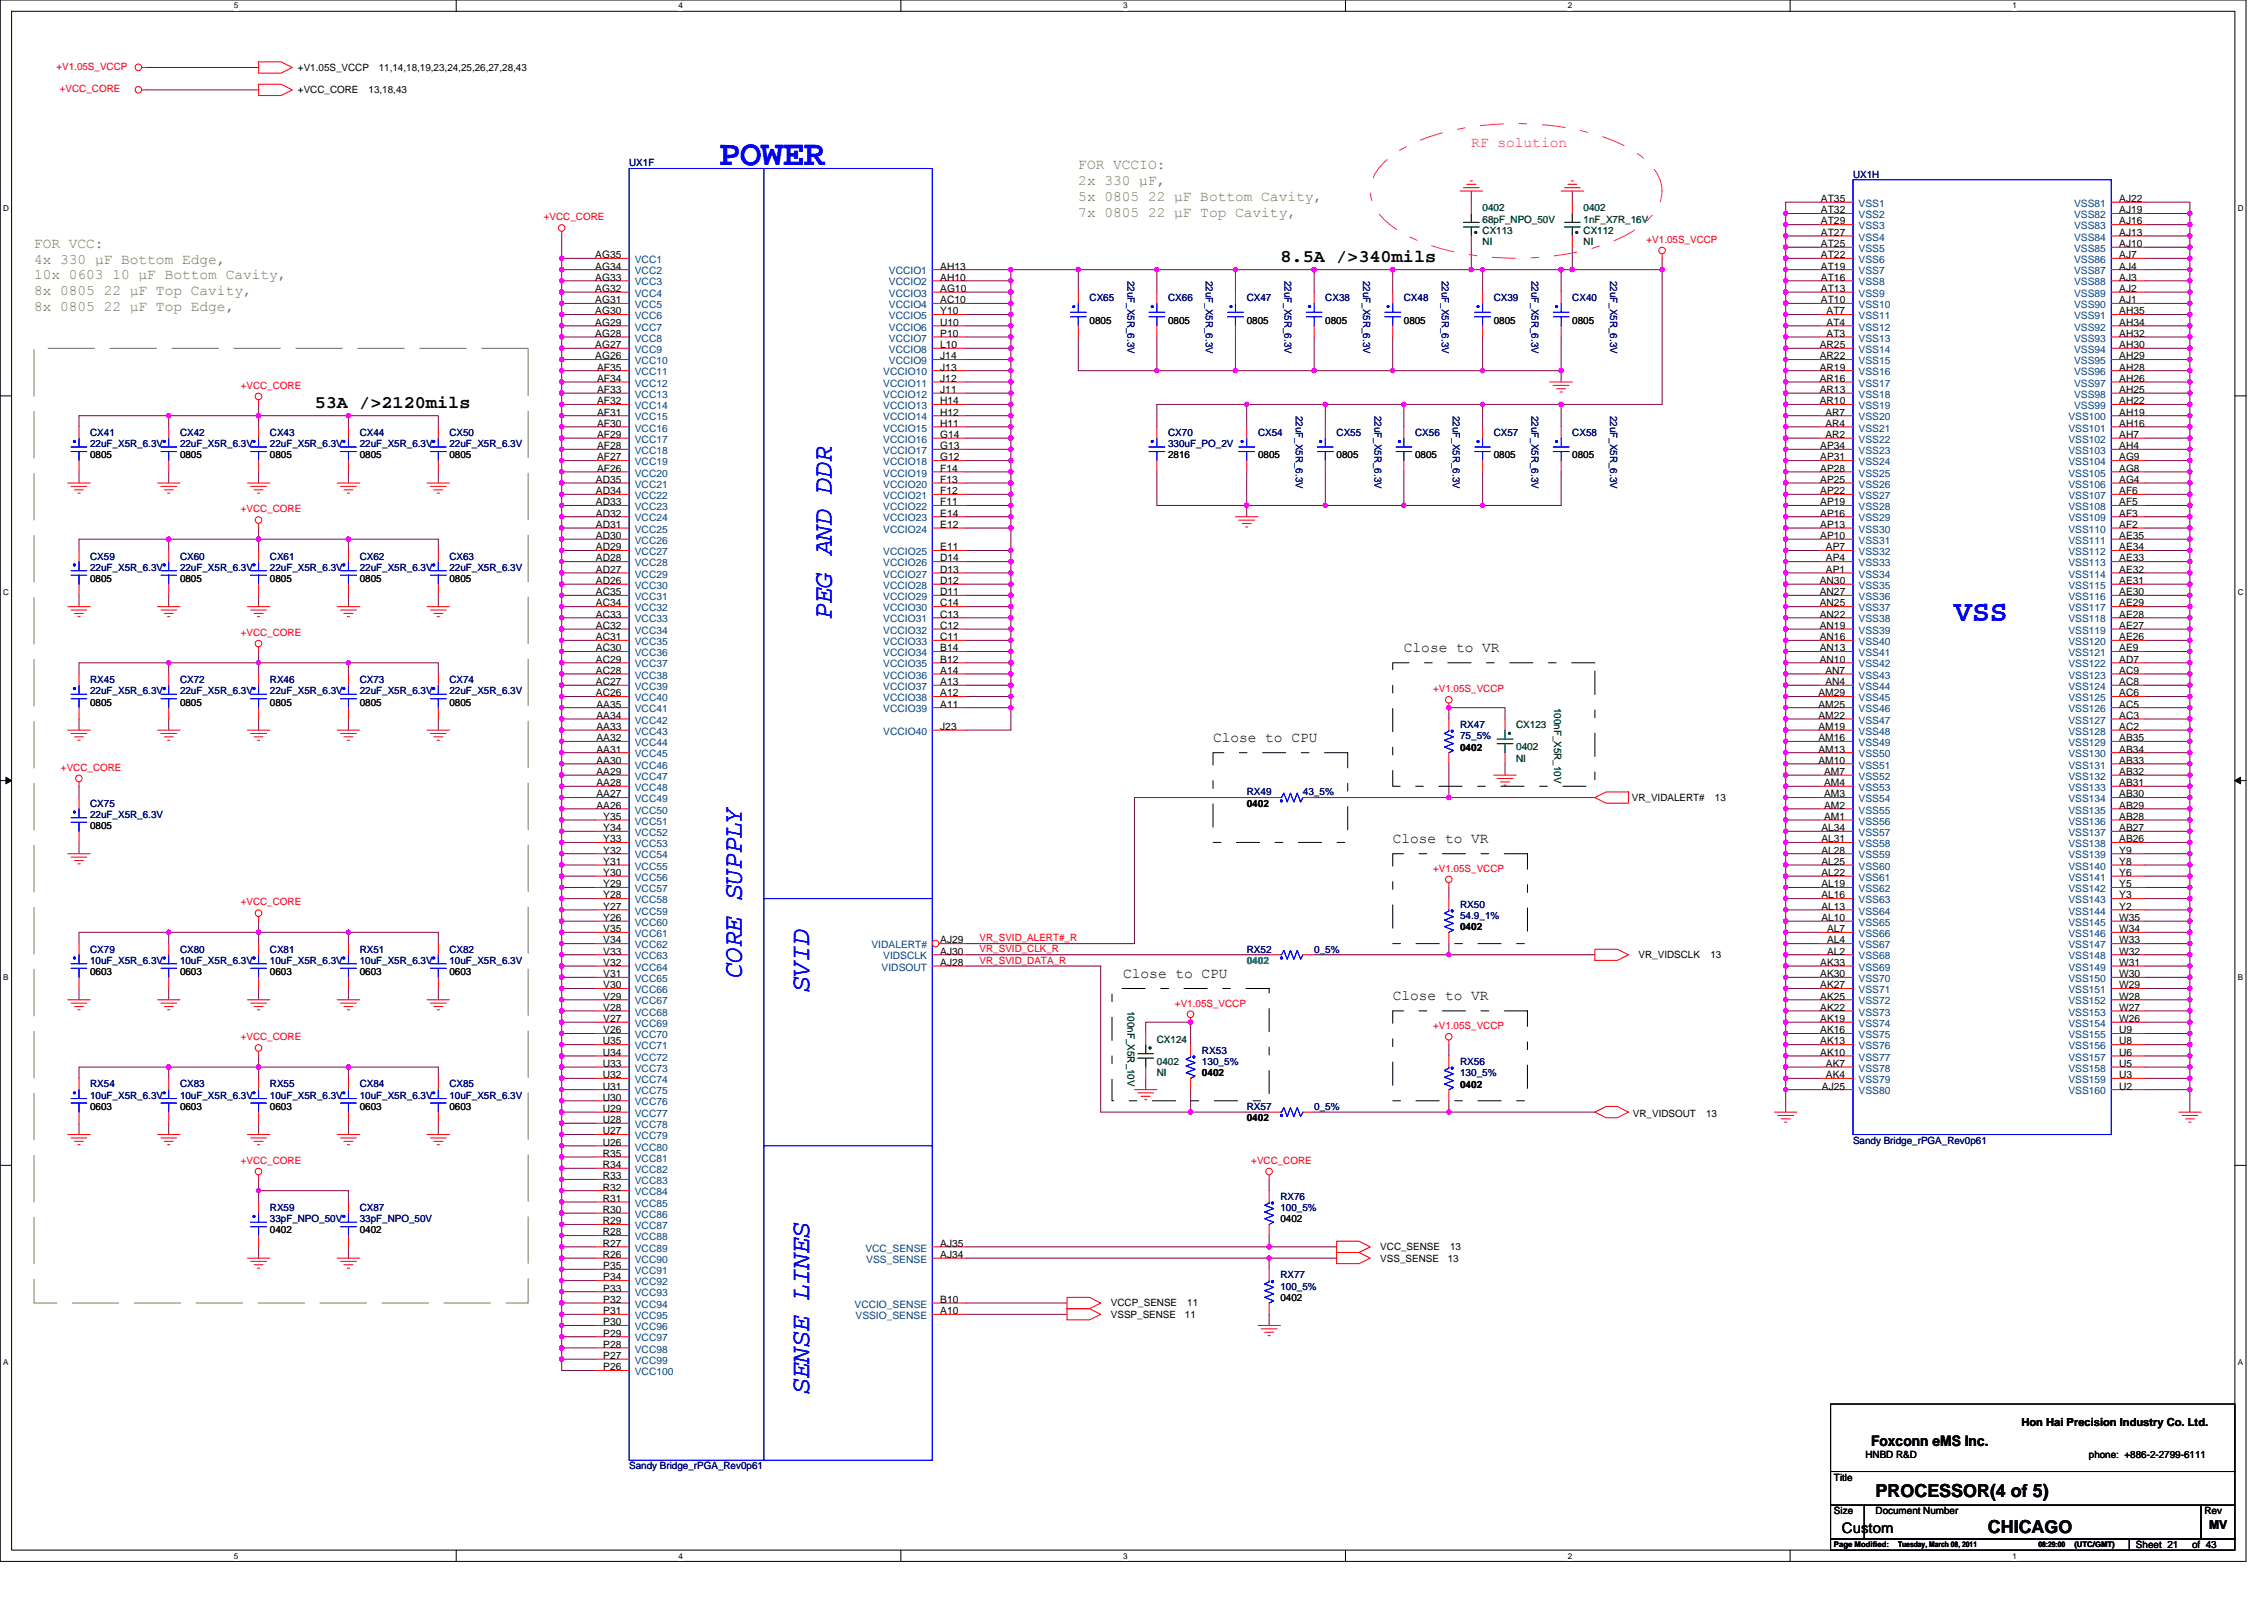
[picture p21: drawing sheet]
<svg xmlns="http://www.w3.org/2000/svg" width="297mm" height="210mm" viewBox="0 0 297 210" stroke-linecap="round" stroke-linejoin="round" font-family="sans-serif">
<defs><g id="words">
<text font-size="4.7" fill="#00f" x="94.3" y="21.6">POWER</text>
<text font-size="4" fill="#00f" x="256.4" y="81.4">VSS</text>
<g font-size="3.5" fill="#00f">
<text x="109.1" y="81.2" transform="rotate(-90 109.1 81.2)">PEG AND DDR</text>
<text x="97.3" y="128.3" transform="rotate(-90 97.3 128.3)">CORE SUPPLY</text>
<text x="106.2" y="130.1" transform="rotate(-90 106.2 130.1)">SVID</text>
<text x="106.2" y="182.8" transform="rotate(-90 106.2 182.8)">SENSE LINES</text>
</g>
<g font-size="2.3">
<text x="168" y="34.4">8.5A /&gt;340mils</text>
<text x="41.3" y="53.5">53A /&gt;2120mils</text>
<text x="246.1" y="196.4">PROCESSOR(4 of 5)</text>
<text x="260.8" y="201.1">CHICAGO</text>
</g>
<g font-size="1.9" fill="#808040">
<text x="141.5" y="22.2">FOR VCCIO:</text>
<text x="141.5" y="28.4">7x 0805 22 μF Top Cavity,</text>
<text x="141.5" y="24.3">2x 330 μF,</text>
<text x="141.5" y="26.3">5x 0805 22 μF Bottom Cavity,</text>
<text x="4.5" y="32.5">FOR VCC:</text>
<text x="4.5" y="34.6">4x 330 μF Bottom Edge,</text>
<text x="4.5" y="36.6">10x 0603 10 μF Bottom Cavity,</text>
<text x="4.5" y="38.7">8x 0805 22 μF Top Cavity,</text>
<text x="4.5" y="40.8">8x 0805 22 μF Top Edge,</text>
</g>
<text font-size="1.9" fill="#ff0080" x="193" y="19.2">RF solution</text>
<g font-size="1.9">
<text x="184.2" y="85.5">Close to VR</text>
<text x="159.1" y="97.3">Close to CPU</text>
<text x="182.7" y="110.6">Close to VR</text>
<text x="147.4" y="128.2">Close to CPU</text>
<text x="182.7" y="131.2">Close to VR</text>
<text x="245.5" y="189.6">Foxconn eMS Inc.</text>
<text x="241.7" y="201">Custom</text>
</g>
<text font-size="1.6" x="289.8" y="200.5">MV</text>
<text font-size="1.5" x="265.2" y="187">Hon Hai Precision Industry Co. Ltd.</text>
<g font-size="1.3" fill="#f00">
<text x="7.4" y="9.1">+V1.05S_VCCP</text>
<text x="7.8" y="12.1">+VCC_CORE</text>
<text x="71.3" y="28.9">+VCC_CORE</text>
<text x="216" y="31.8">+V1.05S_VCCP</text>
<text x="31.6" y="51">+VCC_CORE</text>
<text x="31.6" y="67.2">+VCC_CORE</text>
<text x="31.6" y="83.4">+VCC_CORE</text>
<text x="188" y="90.8">+V1.05S_VCCP</text>
<text x="8" y="101.1">+VCC_CORE</text>
<text x="31.6" y="118.7">+VCC_CORE</text>
<text x="188" y="114.3">+V1.05S_VCCP</text>
<text x="128.5" y="123.5">VR_SVID_ALERT#_R</text>
<text x="128.5" y="124.9">VR_SVID_CLK_R</text>
<text x="128.5" y="126.4">VR_SVID_DATA_R</text>
<text x="31.6" y="136.4">+VCC_CORE</text>
<text x="154.2" y="132">+V1.05S_VCCP</text>
<text x="188" y="135">+V1.05S_VCCP</text>
<text x="31.6" y="152.6">+VCC_CORE</text>
<text x="164.2" y="152.6">+VCC_CORE</text>
</g>
<g font-size="1.3">
<text x="39.1" y="9.3">+V1.05S_VCCP</text>
<text x="49.7" y="9.3">11,14,18,19,23,24,25,26,27,28,43</text>
<text x="39.1" y="12.2">+VCC_CORE</text>
<text x="48.4" y="12.2">13,18,43</text>
<text x="238.9" y="26.5">AT35</text>
<text x="238.9" y="28">AT32</text>
<text x="238.9" y="29.4">AT29</text>
<text x="278" y="26.5">AJ22</text>
<text x="278" y="28">AJ19</text>
<text x="278" y="29.4">AJ16</text>
<text x="78.1" y="33.9">AG35</text>
<text x="78.1" y="35.3">AG34</text>
<text x="123.4" y="35.3">AH13</text>
<text x="238.9" y="30.9">AT27</text>
<text x="238.9" y="32.4">AT25</text>
<text x="238.9" y="33.9">AT22</text>
<text x="238.9" y="35.3">AT19</text>
<text x="278" y="30.9">AJ13</text>
<text x="278" y="32.4">AJ10</text>
<text x="278" y="33.9">AJ7</text>
<text x="278" y="35.3">AJ4</text>
<text x="78.1" y="36.8">AG33</text>
<text x="78.1" y="38.3">AG32</text>
<text x="78.1" y="39.8">AG31</text>
<text x="78.1" y="41.2">AG30</text>
<text x="123.4" y="36.8">AH10</text>
<text x="123.4" y="38.3">AG10</text>
<text x="123.4" y="39.8">AC10</text>
<text x="123.4" y="41.2">Y10</text>
<text x="238.9" y="36.8">AT16</text>
<text x="238.9" y="38.3">AT13</text>
<text x="238.9" y="39.8">AT10</text>
<text x="239.6" y="41.2">AT7</text>
<text x="278" y="36.8">AJ3</text>
<text x="278" y="38.3">AJ2</text>
<text x="278" y="39.8">AJ1</text>
<text x="278" y="41.2">AH35</text>
<text x="78.1" y="42.7">AG29</text>
<text x="78.1" y="44.2">AG28</text>
<text x="78.1" y="45.7">AG27</text>
<text x="78.1" y="47.1">AG26</text>
<text x="123.4" y="42.7">U10</text>
<text x="123.4" y="44.2">P10</text>
<text x="123.4" y="45.7">L10</text>
<text x="123.4" y="47.1">J14</text>
<text x="143" y="42.4">0805</text>
<text x="153.3" y="42.4">0805</text>
<text x="163.6" y="42.4">0805</text>
<text x="173.9" y="42.4">0805</text>
<text x="184.2" y="42.4">0805</text>
<text x="196" y="42.4">0805</text>
<text x="206.3" y="42.4">0805</text>
<text x="238.8" y="45.7">AR25</text>
<text x="238.8" y="47.1">AR22</text>
<text x="239.6" y="42.7">AT4</text>
<text x="239.6" y="44.2">AT3</text>
<text x="278" y="42.7">AH34</text>
<text x="278" y="44.2">AH32</text>
<text x="278" y="45.7">AH30</text>
<text x="278" y="47.1">AH29</text>
<text x="78.3" y="48.6">AF35</text>
<text x="78.3" y="50.1">AF34</text>
<text x="78.3" y="51.5">AF33</text>
<text x="78.3" y="53">AF32</text>
<text x="123.4" y="51.5">J11</text>
<text x="123.4" y="48.6">J13</text>
<text x="123.4" y="50.1">J12</text>
<text x="123.4" y="53">H14</text>
<text x="238.8" y="48.6">AR19</text>
<text x="238.8" y="50.1">AR16</text>
<text x="238.8" y="51.5">AR13</text>
<text x="238.8" y="53">AR10</text>
<text x="278" y="48.6">AH28</text>
<text x="278" y="50.1">AH26</text>
<text x="278" y="51.5">AH25</text>
<text x="278" y="53">AH22</text>
<text x="78.3" y="54.5">AF31</text>
<text x="78.3" y="56">AF30</text>
<text x="78.3" y="57.4">AF29</text>
<text x="78.3" y="58.9">AF28</text>
<text x="123.4" y="54.5">H12</text>
<text x="123.4" y="56">H11</text>
<text x="123.4" y="57.4">G14</text>
<text x="123.4" y="58.9">G13</text>
<text x="238.8" y="58.9">AP34</text>
<text x="239.5" y="54.5">AR7</text>
<text x="239.5" y="56">AR4</text>
<text x="239.5" y="57.4">AR2</text>
<text x="278" y="54.5">AH19</text>
<text x="278" y="56">AH16</text>
<text x="278" y="57.4">AH7</text>
<text x="278" y="58.9">AH4</text>
<text x="11.8" y="60.1">0805</text>
<text x="23.6" y="60.1">0805</text>
<text x="35.4" y="60.1">0805</text>
<text x="47.2" y="60.1">0805</text>
<text x="59" y="60.1">0805</text>
<text x="78.2" y="63.3">AD35</text>
<text x="78.2" y="64.8">AD34</text>
<text x="78.3" y="60.4">AF27</text>
<text x="78.3" y="61.9">AF26</text>
<text x="123.4" y="60.4">G12</text>
<text x="123.4" y="61.9">F14</text>
<text x="123.4" y="63.3">F13</text>
<text x="123.4" y="64.8">F12</text>
<text x="153.3" y="60.1">2816</text>
<text x="165.1" y="60.1">0805</text>
<text x="175.4" y="60.1">0805</text>
<text x="185.7" y="60.1">0805</text>
<text x="196" y="60.1">0805</text>
<text x="206.3" y="60.1">0805</text>
<text x="238.8" y="60.4">AP31</text>
<text x="238.8" y="61.9">AP28</text>
<text x="238.8" y="63.3">AP25</text>
<text x="238.8" y="64.8">AP22</text>
<text x="278" y="60.4">AG9</text>
<text x="278" y="61.9">AG8</text>
<text x="278" y="63.3">AG4</text>
<text x="278" y="64.8">AF6</text>
<text x="78.2" y="66.3">AD33</text>
<text x="78.2" y="67.8">AD32</text>
<text x="78.2" y="69.2">AD31</text>
<text x="78.2" y="70.7">AD30</text>
<text x="123.4" y="66.3">F11</text>
<text x="123.4" y="67.8">E14</text>
<text x="123.4" y="69.2">E12</text>
<text x="238.8" y="66.3">AP19</text>
<text x="238.8" y="67.8">AP16</text>
<text x="238.8" y="69.2">AP13</text>
<text x="238.8" y="70.7">AP10</text>
<text x="278" y="66.3">AF5</text>
<text x="278" y="67.8">AF3</text>
<text x="278" y="69.2">AF2</text>
<text x="278" y="70.7">AE35</text>
<text x="11.8" y="76.3">0805</text>
<text x="23.6" y="76.3">0805</text>
<text x="35.4" y="76.3">0805</text>
<text x="47.2" y="76.3">0805</text>
<text x="59" y="76.3">0805</text>
<text x="78.2" y="72.2">AD29</text>
<text x="78.2" y="73.6">AD28</text>
<text x="78.2" y="75.1">AD27</text>
<text x="78.2" y="76.6">AD26</text>
<text x="123.4" y="72.2">E11</text>
<text x="123.4" y="73.6">D14</text>
<text x="123.4" y="75.1">D13</text>
<text x="123.4" y="76.6">D12</text>
<text x="238.8" y="76.6">AN30</text>
<text x="239.6" y="72.2">AP7</text>
<text x="239.6" y="73.6">AP4</text>
<text x="239.6" y="75.1">AP1</text>
<text x="278" y="72.2">AE34</text>
<text x="278" y="73.6">AE33</text>
<text x="278" y="75.1">AE32</text>
<text x="278" y="76.6">AE31</text>
<text x="78.2" y="78.1">AC35</text>
<text x="78.2" y="79.5">AC34</text>
<text x="78.2" y="81">AC33</text>
<text x="78.2" y="82.5">AC32</text>
<text x="78.2" y="84">AC31</text>
<text x="123.4" y="82.5">C12</text>
<text x="123.4" y="84">C11</text>
<text x="123.4" y="78.1">D11</text>
<text x="123.4" y="79.5">C14</text>
<text x="123.4" y="81">C13</text>
<text x="238.8" y="78.1">AN27</text>
<text x="238.8" y="79.5">AN25</text>
<text x="238.8" y="81">AN22</text>
<text x="238.8" y="82.5">AN19</text>
<text x="238.8" y="84">AN16</text>
<text x="278" y="78.1">AE30</text>
<text x="278" y="79.5">AE29</text>
<text x="278" y="81">AE28</text>
<text x="278" y="82.5">AE27</text>
<text x="278" y="84">AE26</text>
<text x="78.2" y="85.4">AC30</text>
<text x="78.2" y="86.9">AC29</text>
<text x="78.2" y="88.4">AC28</text>
<text x="78.2" y="89.9">AC27</text>
<text x="123.4" y="85.4">B14</text>
<text x="123.4" y="86.9">B12</text>
<text x="123.4" y="88.4">A14</text>
<text x="123.4" y="89.9">A13</text>
<text x="238.8" y="85.4">AN13</text>
<text x="238.8" y="86.9">AN10</text>
<text x="239.5" y="88.4">AN7</text>
<text x="239.5" y="89.9">AN4</text>
<text x="278" y="85.4">AE9</text>
<text x="278" y="86.9">AD7</text>
<text x="278" y="88.4">AC9</text>
<text x="278" y="89.9">AC8</text>
<text x="11.8" y="92.5">0805</text>
<text x="23.6" y="92.5">0805</text>
<text x="35.4" y="92.5">0805</text>
<text x="47.2" y="92.5">0805</text>
<text x="59" y="92.5">0805</text>
<text x="78.2" y="91.3">AC26</text>
<text x="78.2" y="92.8">AA35</text>
<text x="78.2" y="94.3">AA34</text>
<text x="78.2" y="95.7">AA33</text>
<text x="123.4" y="91.3">A12</text>
<text x="123.4" y="92.8">A11</text>
<text x="123.4" y="95.7">J23</text>
<text x="238.6" y="91.3">AM29</text>
<text x="238.6" y="92.8">AM25</text>
<text x="238.6" y="94.3">AM22</text>
<text x="238.6" y="95.7">AM19</text>
<text x="278" y="91.3">AC6</text>
<text x="278" y="92.8">AC5</text>
<text x="278" y="94.3">AC3</text>
<text x="278" y="95.7">AC2</text>
<text x="78.2" y="97.2">AA32</text>
<text x="78.2" y="98.7">AA31</text>
<text x="78.2" y="100.2">AA30</text>
<text x="78.2" y="101.6">AA29</text>
<text x="191.6" y="98.4">0402</text>
<text x="238.6" y="97.2">AM16</text>
<text x="238.6" y="98.7">AM13</text>
<text x="238.6" y="100.2">AM10</text>
<text x="239.3" y="101.6">AM7</text>
<text x="278" y="97.2">AB35</text>
<text x="278" y="98.7">AB34</text>
<text x="278" y="100.2">AB33</text>
<text x="278" y="101.6">AB32</text>
<text x="78.2" y="103.1">AA28</text>
<text x="78.2" y="104.6">AA27</text>
<text x="78.2" y="106.1">AA26</text>
<text x="79.1" y="107.5">Y35</text>
<text x="163.6" y="105.8">0402</text>
<text x="214.1" y="105.1">VR_VIDALERT#</text>
<text x="225" y="105.1">13</text>
<text x="239.3" y="103.1">AM4</text>
<text x="239.3" y="104.6">AM3</text>
<text x="239.3" y="106.1">AM2</text>
<text x="239.3" y="107.5">AM1</text>
<text x="278" y="103.1">AB31</text>
<text x="278" y="104.6">AB30</text>
<text x="278" y="106.1">AB29</text>
<text x="278" y="107.5">AB28</text>
<text x="11.8" y="108.7">0805</text>
<text x="79.1" y="109">Y34</text>
<text x="79.1" y="110.5">Y33</text>
<text x="79.1" y="112">Y32</text>
<text x="79.1" y="113.4">Y31</text>
<text x="239" y="109">AL34</text>
<text x="239" y="110.5">AL31</text>
<text x="239" y="112">AL28</text>
<text x="239" y="113.4">AL25</text>
<text x="278" y="109">AB27</text>
<text x="278" y="110.5">AB26</text>
<text x="278" y="112">Y9</text>
<text x="278" y="113.4">Y8</text>
<text x="79.1" y="114.9">Y30</text>
<text x="79.1" y="116.4">Y29</text>
<text x="79.1" y="117.8">Y28</text>
<text x="79.1" y="119.3">Y27</text>
<text x="239" y="114.9">AL22</text>
<text x="239" y="116.4">AL19</text>
<text x="239" y="117.8">AL16</text>
<text x="239" y="119.3">AL13</text>
<text x="278" y="114.9">Y6</text>
<text x="278" y="116.4">Y5</text>
<text x="278" y="117.8">Y3</text>
<text x="278" y="119.3">Y2</text>
<text x="79.1" y="120.8">Y26</text>
<text x="79.1" y="122.3">V35</text>
<text x="79.1" y="123.7">V34</text>
<text x="79.1" y="125.2">V33</text>
<text x="123.4" y="123.7">AJ29</text>
<text x="123.4" y="125.2">AJ30</text>
<text x="191.6" y="122">0402</text>
<text x="215" y="125.7">VR_VIDSCLK</text>
<text x="224.4" y="125.7">13</text>
<text x="239" y="120.8">AL10</text>
<text x="239.7" y="122.3">AL7</text>
<text x="239.7" y="123.7">AL4</text>
<text x="239.7" y="125.2">AL2</text>
<text x="278" y="120.8">W35</text>
<text x="278" y="122.3">W34</text>
<text x="278" y="123.7">W33</text>
<text x="278" y="125.2">W32</text>
<text x="11.8" y="127.9">0603</text>
<text x="23.6" y="127.9">0603</text>
<text x="35.4" y="127.9">0603</text>
<text x="47.2" y="127.9">0603</text>
<text x="59" y="127.9">0603</text>
<text x="79.1" y="126.7">V32</text>
<text x="79.1" y="128.2">V31</text>
<text x="79.1" y="129.6">V30</text>
<text x="79.1" y="131.1">V29</text>
<text x="123.4" y="126.7">AJ28</text>
<text x="238.8" y="126.7">AK33</text>
<text x="238.8" y="128.2">AK30</text>
<text x="238.8" y="129.6">AK27</text>
<text x="238.8" y="131.1">AK25</text>
<text x="278" y="126.7">W31</text>
<text x="278" y="128.2">W30</text>
<text x="278" y="129.6">W29</text>
<text x="278" y="131.1">W28</text>
<text x="79.1" y="137">U35</text>
<text x="79.1" y="132.6">V28</text>
<text x="79.1" y="134">V27</text>
<text x="79.1" y="135.5">V26</text>
<text x="238.8" y="132.6">AK22</text>
<text x="238.8" y="134">AK19</text>
<text x="238.8" y="135.5">AK16</text>
<text x="238.8" y="137">AK13</text>
<text x="278" y="132.6">W27</text>
<text x="278" y="134">W26</text>
<text x="278" y="135.5">U9</text>
<text x="278" y="137">U8</text>
<text x="79.1" y="138.5">U34</text>
<text x="79.1" y="139.9">U33</text>
<text x="79.1" y="141.4">U32</text>
<text x="79.1" y="142.9">U31</text>
<text x="157.7" y="141.2">0402</text>
<text x="191.6" y="142.6">0402</text>
<text x="238.8" y="138.5">AK10</text>
<text x="239" y="142.9">AJ25</text>
<text x="239.6" y="139.9">AK7</text>
<text x="239.6" y="141.4">AK4</text>
<text x="278" y="138.5">U6</text>
<text x="278" y="139.9">U5</text>
<text x="278" y="141.4">U3</text>
<text x="278" y="142.9">U2</text>
<text x="11.8" y="145.6">0603</text>
<text x="23.6" y="145.6">0603</text>
<text x="35.4" y="145.6">0603</text>
<text x="47.2" y="145.6">0603</text>
<text x="59" y="145.6">0603</text>
<text x="79.1" y="144.4">U30</text>
<text x="79.1" y="145.8">U29</text>
<text x="79.1" y="147.3">U28</text>
<text x="79.1" y="148.8">U27</text>
<text x="163.6" y="147.1">0402</text>
<text x="214.2" y="146.5">VR_VIDSOUT</text>
<text x="223.8" y="146.5">13</text>
<text x="79.1" y="150.3">U26</text>
<text x="79.1" y="151.7">R35</text>
<text x="79.1" y="153.2">R34</text>
<text x="79.1" y="154.7">R33</text>
<text x="35.4" y="161.8">0402</text>
<text x="47.2" y="161.8">0402</text>
<text x="79.1" y="156.1">R32</text>
<text x="79.1" y="157.6">R31</text>
<text x="79.1" y="159.1">R30</text>
<text x="79.1" y="160.6">R29</text>
<text x="168" y="160.3">0402</text>
<text x="79.1" y="162">R28</text>
<text x="79.1" y="163.5">R27</text>
<text x="79.1" y="165">R26</text>
<text x="79.1" y="166.5">P35</text>
<text x="79.1" y="167.9">P34</text>
<text x="123.4" y="165">AJ34</text>
<text x="123.4" y="163.5">AJ35</text>
<text x="181.1" y="164">VCC_SENSE</text>
<text x="181.1" y="165.5">VSS_SENSE</text>
<text x="189.9" y="165.5">13</text>
<text x="190.2" y="164">13</text>
<text x="79.1" y="169.4">P33</text>
<text x="79.1" y="170.9">P32</text>
<text x="79.1" y="172.4">P31</text>
<text x="79.1" y="173.8">P30</text>
<text x="123.4" y="172.4">A10</text>
<text x="123.4" y="170.9">B10</text>
<text x="145.8" y="172.8">VSSP_SENSE</text>
<text x="145.8" y="171.3">VCCP_SENSE</text>
<text x="155.5" y="172.8">11</text>
<text x="155.8" y="171.3">11</text>
<text x="168" y="170.6">0402</text>
<text x="79.1" y="175.3">P29</text>
<text x="79.1" y="176.8">P28</text>
<text x="79.1" y="178.2">P27</text>
<text x="79.1" y="179.7">P26</text>
<text x="244.7" y="191.2">HNBD R&amp;D</text>
<text x="274.1" y="191.2">phone: +886-2-2799-6111</text>
<text x="240.6" y="194.2">Title</text>
<text x="240.6" y="198.6">Size</text>
<text x="246.1" y="198.6">Document Number</text>
<text x="280.2" y="203">Sheet 21</text>
<text x="287.6" y="203">of 43</text>
<text x="289.2" y="198.6">Rev</text>
</g>
<g font-size="1.3" fill="#000080">
<text x="82.5" y="21.8">UX1F</text>
<text x="243.1" y="23.3">UX1H</text>
<text x="143" y="39.5">CX65</text>
<text x="147.9" y="36.8" transform="rotate(90 147.9 36.8)">22uF_X5R_6.3V</text>
<text x="153.3" y="39.5">CX66</text>
<text x="158.2" y="36.8" transform="rotate(90 158.2 36.8)">22uF_X5R_6.3V</text>
<text x="163.6" y="39.5">CX47</text>
<text x="168.5" y="36.8" transform="rotate(90 168.5 36.8)">22uF_X5R_6.3V</text>
<text x="173.9" y="39.5">CX38</text>
<text x="178.9" y="36.8" transform="rotate(90 178.9 36.8)">22uF_X5R_6.3V</text>
<text x="184.2" y="39.5">CX48</text>
<text x="189.2" y="36.8" transform="rotate(90 189.2 36.8)">22uF_X5R_6.3V</text>
<text x="196" y="39.5">CX39</text>
<text x="201" y="36.8" transform="rotate(90 201 36.8)">22uF_X5R_6.3V</text>
<text x="206.3" y="39.5">CX40</text>
<text x="211.3" y="36.8" transform="rotate(90 211.3 36.8)">22uF_X5R_6.3V</text>
<text x="11.8" y="57.2">CX41</text>
<text x="11.8" y="58.7">22uF_X5R_6.3V</text>
<text x="23.6" y="57.2">CX42</text>
<text x="23.6" y="58.7">22uF_X5R_6.3V</text>
<text x="35.4" y="57.2">CX43</text>
<text x="35.4" y="58.7">22uF_X5R_6.3V</text>
<text x="47.2" y="57.2">CX44</text>
<text x="47.2" y="58.7">22uF_X5R_6.3V</text>
<text x="59" y="57.2">CX50</text>
<text x="59" y="58.7">22uF_X5R_6.3V</text>
<text x="153.3" y="57.2">CX70</text>
<text x="153.3" y="58.7">330uF_PO_2V</text>
<text x="165.1" y="57.2">CX54</text>
<text x="170" y="54.5" transform="rotate(90 170 54.5)">22uF_X5R_6.3V</text>
<text x="175.4" y="57.2">CX55</text>
<text x="180.3" y="54.5" transform="rotate(90 180.3 54.5)">22uF_X5R_6.3V</text>
<text x="185.7" y="57.2">CX56</text>
<text x="190.6" y="54.5" transform="rotate(90 190.6 54.5)">22uF_X5R_6.3V</text>
<text x="196" y="57.2">CX57</text>
<text x="201" y="54.5" transform="rotate(90 201 54.5)">22uF_X5R_6.3V</text>
<text x="206.3" y="57.2">CX58</text>
<text x="211.3" y="54.5" transform="rotate(90 211.3 54.5)">22uF_X5R_6.3V</text>
<text x="11.8" y="73.4">CX59</text>
<text x="11.8" y="74.8">22uF_X5R_6.3V</text>
<text x="23.6" y="73.4">CX60</text>
<text x="23.6" y="74.8">22uF_X5R_6.3V</text>
<text x="35.4" y="73.4">CX61</text>
<text x="35.4" y="74.8">22uF_X5R_6.3V</text>
<text x="47.2" y="73.4">CX62</text>
<text x="47.2" y="74.8">22uF_X5R_6.3V</text>
<text x="59" y="73.4">CX63</text>
<text x="59" y="74.8">22uF_X5R_6.3V</text>
<text x="11.8" y="89.6">RX45</text>
<text x="23.6" y="89.6">CX72</text>
<text x="35.4" y="89.6">RX46</text>
<text x="47.2" y="89.6">CX73</text>
<text x="59" y="89.6">CX74</text>
<text x="11.8" y="91.1">22uF_X5R_6.3V</text>
<text x="23.6" y="91.1">22uF_X5R_6.3V</text>
<text x="35.4" y="91.1">22uF_X5R_6.3V</text>
<text x="47.2" y="91.1">22uF_X5R_6.3V</text>
<text x="59" y="91.1">22uF_X5R_6.3V</text>
<text x="191.6" y="95.5">RX47</text>
<text x="191.6" y="96.9">75_5%</text>
<text x="11.8" y="105.8">CX75</text>
<text x="11.8" y="107.3">22uF_X5R_6.3V</text>
<text x="163.6" y="104.3">RX49</text>
<text x="170.9" y="104.3">43_5%</text>
<text x="191.6" y="119">RX50</text>
<text x="11.8" y="124.9">CX79</text>
<text x="23.6" y="124.9">CX80</text>
<text x="35.4" y="124.9">CX81</text>
<text x="47.2" y="124.9">RX51</text>
<text x="59" y="124.9">CX82</text>
<text x="163.6" y="124.9">RX52</text>
<text x="172.4" y="124.9">0_5%</text>
<text x="191.6" y="120.5">54.9_1%</text>
<text x="11.8" y="126.4">10uF_X5R_6.3V</text>
<text x="23.6" y="126.4">10uF_X5R_6.3V</text>
<text x="35.4" y="126.4">10uF_X5R_6.3V</text>
<text x="47.2" y="126.4">10uF_X5R_6.3V</text>
<text x="59" y="126.4">10uF_X5R_6.3V</text>
<text x="11.8" y="142.6">RX54</text>
<text x="23.6" y="142.6">CX83</text>
<text x="35.4" y="142.6">RX55</text>
<text x="47.2" y="142.6">CX84</text>
<text x="59" y="142.6">CX85</text>
<text x="157.7" y="138.2">RX53</text>
<text x="157.7" y="139.7">130_5%</text>
<text x="191.6" y="139.7">RX56</text>
<text x="191.6" y="141.1">130_5%</text>
<text x="11.8" y="144.1">10uF_X5R_6.3V</text>
<text x="23.6" y="144.1">10uF_X5R_6.3V</text>
<text x="35.4" y="144.1">10uF_X5R_6.3V</text>
<text x="47.2" y="144.1">10uF_X5R_6.3V</text>
<text x="59" y="144.1">10uF_X5R_6.3V</text>
<text x="163.6" y="145.6">RX57</text>
<text x="172.4" y="145.6">0_5%</text>
<text x="243.1" y="150">Sandy Bridge_rPGA_Rev0p61</text>
<text x="35.4" y="158.8">RX59</text>
<text x="35.4" y="160.3">33pF_NPO_50V</text>
<text x="47.2" y="158.8">CX87</text>
<text x="47.2" y="160.3">33pF_NPO_50V</text>
<text x="168" y="157.4">RX76</text>
<text x="168" y="158.8">100_5%</text>
<text x="168" y="167.7">RX77</text>
<text x="168" y="169.1">100_5%</text>
<text x="82.5" y="192.7">Sandy Bridge_rPGA_Rev0p61</text>
</g>
<g font-size="1.3" fill="#008000">
<text x="194.5" y="29.2">68pF_NPO_50V</text>
<text x="194.5" y="27.7">0402</text>
<text x="207.8" y="29.2">1nF_X7R_16V</text>
<text x="207.8" y="27.7">0402</text>
<text x="194.5" y="30.6">CX113</text>
<text x="194.5" y="32.1">NI</text>
<text x="207.8" y="30.6">CX112</text>
<text x="207.8" y="32.1">NI</text>
<text x="198.9" y="95.5">CX123</text>
<text x="203.9" y="92.8" transform="rotate(90 203.9 92.8)">100nF_X5R_10V</text>
<text x="198.9" y="98.4">0402</text>
<text x="198.9" y="99.9">NI</text>
<text x="147.9" y="132.6" transform="rotate(90 147.9 132.6)">100nF_X5R_10V</text>
<text x="151.8" y="136.7">CX124</text>
<text x="151.8" y="139.7">0402</text>
<text x="151.8" y="141.1">NI</text>
</g>
<g font-size="1.3" fill="#004080">
<text x="243.9" y="27.1">VSS1</text>
<text x="243.9" y="28.6">VSS2</text>
<text x="272.1" y="27.1">VSS81</text>
<text x="272.1" y="28.6">VSS82</text>
<text x="83.3" y="34.5">VCC1</text>
<text x="83.3" y="36">VCC2</text>
<text x="116.6" y="36">VCCIO1</text>
<text x="243.9" y="30.1">VSS3</text>
<text x="243.9" y="31.6">VSS4</text>
<text x="243.9" y="33">VSS5</text>
<text x="243.9" y="34.5">VSS6</text>
<text x="243.9" y="36">VSS7</text>
<text x="272.1" y="30.1">VSS83</text>
<text x="272.1" y="31.6">VSS84</text>
<text x="272.1" y="33">VSS85</text>
<text x="272.1" y="34.5">VSS86</text>
<text x="272.1" y="36">VSS87</text>
<text x="83.3" y="37.4">VCC3</text>
<text x="83.3" y="38.9">VCC4</text>
<text x="83.3" y="40.4">VCC5</text>
<text x="83.3" y="41.9">VCC6</text>
<text x="116.6" y="37.4">VCCIO2</text>
<text x="116.6" y="38.9">VCCIO3</text>
<text x="116.6" y="40.4">VCCIO4</text>
<text x="116.6" y="41.9">VCCIO5</text>
<text x="243.9" y="37.4">VSS8</text>
<text x="243.9" y="38.9">VSS9</text>
<text x="243.9" y="40.4">VSS10</text>
<text x="243.9" y="41.9">VSS11</text>
<text x="272.1" y="37.4">VSS88</text>
<text x="272.1" y="38.9">VSS89</text>
<text x="272.1" y="40.4">VSS90</text>
<text x="272.1" y="41.9">VSS91</text>
<text x="83.3" y="43.3">VCC7</text>
<text x="83.3" y="44.8">VCC8</text>
<text x="83.3" y="46.3">VCC9</text>
<text x="83.3" y="47.8">VCC10</text>
<text x="116.6" y="43.3">VCCIO6</text>
<text x="116.6" y="44.8">VCCIO7</text>
<text x="116.6" y="46.3">VCCIO8</text>
<text x="116.6" y="47.8">VCCIO9</text>
<text x="243.9" y="43.3">VSS12</text>
<text x="243.9" y="44.8">VSS13</text>
<text x="243.9" y="46.3">VSS14</text>
<text x="243.9" y="47.8">VSS15</text>
<text x="272.1" y="43.3">VSS92</text>
<text x="272.1" y="44.8">VSS93</text>
<text x="272.1" y="46.3">VSS94</text>
<text x="272.1" y="47.8">VSS95</text>
<text x="83.3" y="49.2">VCC11</text>
<text x="83.3" y="50.7">VCC12</text>
<text x="83.3" y="52.2">VCC13</text>
<text x="83.3" y="53.7">VCC14</text>
<text x="115.9" y="52.2">VCCIO12</text>
<text x="115.9" y="49.2">VCCIO10</text>
<text x="115.9" y="50.7">VCCIO11</text>
<text x="115.9" y="53.7">VCCIO13</text>
<text x="243.9" y="49.2">VSS16</text>
<text x="243.9" y="50.7">VSS17</text>
<text x="243.9" y="52.2">VSS18</text>
<text x="243.9" y="53.7">VSS19</text>
<text x="272.1" y="49.2">VSS96</text>
<text x="272.1" y="50.7">VSS97</text>
<text x="272.1" y="52.2">VSS98</text>
<text x="272.1" y="53.7">VSS99</text>
<text x="83.3" y="55.1">VCC15</text>
<text x="83.3" y="56.6">VCC16</text>
<text x="83.3" y="58.1">VCC17</text>
<text x="83.3" y="59.5">VCC18</text>
<text x="115.9" y="55.1">VCCIO14</text>
<text x="115.9" y="56.6">VCCIO15</text>
<text x="115.9" y="58.1">VCCIO16</text>
<text x="115.9" y="59.5">VCCIO17</text>
<text x="243.9" y="55.1">VSS20</text>
<text x="243.9" y="56.6">VSS21</text>
<text x="243.9" y="58.1">VSS22</text>
<text x="243.9" y="59.5">VSS23</text>
<text x="271.4" y="55.1">VSS100</text>
<text x="271.4" y="56.6">VSS101</text>
<text x="271.4" y="58.1">VSS102</text>
<text x="271.4" y="59.5">VSS103</text>
<text x="83.3" y="61">VCC19</text>
<text x="83.3" y="62.5">VCC20</text>
<text x="83.3" y="64">VCC21</text>
<text x="83.3" y="65.4">VCC22</text>
<text x="115.9" y="61">VCCIO18</text>
<text x="115.9" y="62.5">VCCIO19</text>
<text x="115.9" y="64">VCCIO20</text>
<text x="115.9" y="65.4">VCCIO21</text>
<text x="243.9" y="61">VSS24</text>
<text x="243.9" y="62.5">VSS25</text>
<text x="243.9" y="64">VSS26</text>
<text x="243.9" y="65.4">VSS27</text>
<text x="271.4" y="61">VSS104</text>
<text x="271.4" y="62.5">VSS105</text>
<text x="271.4" y="64">VSS106</text>
<text x="271.4" y="65.4">VSS107</text>
<text x="83.3" y="66.9">VCC23</text>
<text x="83.3" y="68.4">VCC24</text>
<text x="83.3" y="69.9">VCC25</text>
<text x="83.3" y="71.3">VCC26</text>
<text x="115.9" y="66.9">VCCIO22</text>
<text x="115.9" y="68.4">VCCIO23</text>
<text x="115.9" y="69.9">VCCIO24</text>
<text x="243.9" y="66.9">VSS28</text>
<text x="243.9" y="68.4">VSS29</text>
<text x="243.9" y="69.9">VSS30</text>
<text x="243.9" y="71.3">VSS31</text>
<text x="271.4" y="66.9">VSS108</text>
<text x="271.4" y="68.4">VSS109</text>
<text x="271.4" y="69.9">VSS110</text>
<text x="271.4" y="71.3">VSS111</text>
<text x="83.3" y="72.8">VCC27</text>
<text x="83.3" y="74.3">VCC28</text>
<text x="83.3" y="75.8">VCC29</text>
<text x="83.3" y="77.2">VCC30</text>
<text x="115.9" y="72.8">VCCIO25</text>
<text x="115.9" y="74.3">VCCIO26</text>
<text x="115.9" y="75.8">VCCIO27</text>
<text x="115.9" y="77.2">VCCIO28</text>
<text x="243.9" y="72.8">VSS32</text>
<text x="243.9" y="74.3">VSS33</text>
<text x="243.9" y="75.8">VSS34</text>
<text x="243.9" y="77.2">VSS35</text>
<text x="271.4" y="72.8">VSS112</text>
<text x="271.4" y="74.3">VSS113</text>
<text x="271.4" y="75.8">VSS114</text>
<text x="271.4" y="77.2">VSS115</text>
<text x="83.3" y="78.7">VCC31</text>
<text x="83.3" y="80.2">VCC32</text>
<text x="83.3" y="81.6">VCC33</text>
<text x="83.3" y="83.1">VCC34</text>
<text x="115.9" y="83.1">VCCIO32</text>
<text x="115.9" y="78.7">VCCIO29</text>
<text x="115.9" y="80.2">VCCIO30</text>
<text x="115.9" y="81.6">VCCIO31</text>
<text x="243.9" y="78.7">VSS36</text>
<text x="243.9" y="80.2">VSS37</text>
<text x="243.9" y="81.6">VSS38</text>
<text x="243.9" y="83.1">VSS39</text>
<text x="271.4" y="78.7">VSS116</text>
<text x="271.4" y="80.2">VSS117</text>
<text x="271.4" y="81.6">VSS118</text>
<text x="271.4" y="83.1">VSS119</text>
<text x="83.3" y="84.6">VCC35</text>
<text x="83.3" y="86.1">VCC36</text>
<text x="83.3" y="87.5">VCC37</text>
<text x="83.3" y="89">VCC38</text>
<text x="115.9" y="84.6">VCCIO33</text>
<text x="115.9" y="86.1">VCCIO34</text>
<text x="115.9" y="87.5">VCCIO35</text>
<text x="115.9" y="89">VCCIO36</text>
<text x="243.9" y="84.6">VSS40</text>
<text x="243.9" y="86.1">VSS41</text>
<text x="243.9" y="87.5">VSS42</text>
<text x="243.9" y="89">VSS43</text>
<text x="271.4" y="84.6">VSS120</text>
<text x="271.4" y="86.1">VSS121</text>
<text x="271.4" y="87.5">VSS122</text>
<text x="271.4" y="89">VSS123</text>
<text x="83.3" y="90.5">VCC39</text>
<text x="83.3" y="92">VCC40</text>
<text x="83.3" y="93.4">VCC41</text>
<text x="83.3" y="94.9">VCC42</text>
<text x="115.9" y="90.5">VCCIO37</text>
<text x="115.9" y="92">VCCIO38</text>
<text x="115.9" y="93.4">VCCIO39</text>
<text x="243.9" y="90.5">VSS44</text>
<text x="243.9" y="92">VSS45</text>
<text x="243.9" y="93.4">VSS46</text>
<text x="243.9" y="94.9">VSS47</text>
<text x="271.4" y="90.5">VSS124</text>
<text x="271.4" y="92">VSS125</text>
<text x="271.4" y="93.4">VSS126</text>
<text x="271.4" y="94.9">VSS127</text>
<text x="83.3" y="96.4">VCC43</text>
<text x="83.3" y="97.9">VCC44</text>
<text x="83.3" y="99.3">VCC45</text>
<text x="83.3" y="100.8">VCC46</text>
<text x="115.9" y="96.4">VCCIO40</text>
<text x="243.9" y="96.4">VSS48</text>
<text x="243.9" y="97.9">VSS49</text>
<text x="243.9" y="99.3">VSS50</text>
<text x="243.9" y="100.8">VSS51</text>
<text x="271.4" y="96.4">VSS128</text>
<text x="271.4" y="97.9">VSS129</text>
<text x="271.4" y="99.3">VSS130</text>
<text x="271.4" y="100.8">VSS131</text>
<text x="83.3" y="102.3">VCC47</text>
<text x="83.3" y="103.7">VCC48</text>
<text x="83.3" y="105.2">VCC49</text>
<text x="83.3" y="106.7">VCC50</text>
<text x="243.9" y="102.3">VSS52</text>
<text x="243.9" y="103.7">VSS53</text>
<text x="243.9" y="105.2">VSS54</text>
<text x="243.9" y="106.7">VSS55</text>
<text x="271.4" y="102.3">VSS132</text>
<text x="271.4" y="103.7">VSS133</text>
<text x="271.4" y="105.2">VSS134</text>
<text x="271.4" y="106.7">VSS135</text>
<text x="83.3" y="108.2">VCC51</text>
<text x="83.3" y="109.6">VCC52</text>
<text x="83.3" y="111.1">VCC53</text>
<text x="83.3" y="112.6">VCC54</text>
<text x="243.9" y="108.2">VSS56</text>
<text x="243.9" y="109.6">VSS57</text>
<text x="243.9" y="111.1">VSS58</text>
<text x="243.9" y="112.6">VSS59</text>
<text x="271.4" y="108.2">VSS136</text>
<text x="271.4" y="109.6">VSS137</text>
<text x="271.4" y="111.1">VSS138</text>
<text x="271.4" y="112.6">VSS139</text>
<text x="83.3" y="114.1">VCC55</text>
<text x="83.3" y="115.5">VCC56</text>
<text x="83.3" y="117">VCC57</text>
<text x="83.3" y="118.5">VCC58</text>
<text x="83.3" y="120">VCC59</text>
<text x="243.9" y="114.1">VSS60</text>
<text x="243.9" y="115.5">VSS61</text>
<text x="243.9" y="117">VSS62</text>
<text x="243.9" y="118.5">VSS63</text>
<text x="243.9" y="120">VSS64</text>
<text x="271.4" y="114.1">VSS140</text>
<text x="271.4" y="115.5">VSS141</text>
<text x="271.4" y="117">VSS142</text>
<text x="271.4" y="118.5">VSS143</text>
<text x="271.4" y="120">VSS144</text>
<text x="83.3" y="121.4">VCC60</text>
<text x="83.3" y="122.9">VCC61</text>
<text x="83.3" y="124.4">VCC62</text>
<text x="83.3" y="125.8">VCC63</text>
<text x="114.3" y="124.4">VIDALERT#</text>
<text x="115.9" y="125.8">VIDSCLK</text>
<text x="243.9" y="121.4">VSS65</text>
<text x="243.9" y="122.9">VSS66</text>
<text x="243.9" y="124.4">VSS67</text>
<text x="243.9" y="125.8">VSS68</text>
<text x="271.4" y="121.4">VSS145</text>
<text x="271.4" y="122.9">VSS146</text>
<text x="271.4" y="124.4">VSS147</text>
<text x="271.4" y="125.8">VSS148</text>
<text x="83.3" y="127.3">VCC64</text>
<text x="83.3" y="128.8">VCC65</text>
<text x="83.3" y="130.3">VCC66</text>
<text x="83.3" y="131.7">VCC67</text>
<text x="115.7" y="127.3">VIDSOUT</text>
<text x="243.9" y="127.3">VSS69</text>
<text x="243.9" y="128.8">VSS70</text>
<text x="243.9" y="130.3">VSS71</text>
<text x="243.9" y="131.7">VSS72</text>
<text x="271.4" y="127.3">VSS149</text>
<text x="271.4" y="128.8">VSS150</text>
<text x="271.4" y="130.3">VSS151</text>
<text x="271.4" y="131.7">VSS152</text>
<text x="83.3" y="133.2">VCC68</text>
<text x="83.3" y="134.7">VCC69</text>
<text x="83.3" y="136.2">VCC70</text>
<text x="83.3" y="137.6">VCC71</text>
<text x="243.9" y="133.2">VSS73</text>
<text x="243.9" y="134.7">VSS74</text>
<text x="243.9" y="136.2">VSS75</text>
<text x="243.9" y="137.6">VSS76</text>
<text x="271.4" y="133.2">VSS153</text>
<text x="271.4" y="134.7">VSS154</text>
<text x="271.4" y="136.2">VSS155</text>
<text x="271.4" y="137.6">VSS156</text>
<text x="83.3" y="139.1">VCC72</text>
<text x="83.3" y="140.6">VCC73</text>
<text x="83.3" y="142">VCC74</text>
<text x="83.3" y="143.5">VCC75</text>
<text x="243.9" y="139.1">VSS77</text>
<text x="243.9" y="140.6">VSS78</text>
<text x="243.9" y="142">VSS79</text>
<text x="243.9" y="143.5">VSS80</text>
<text x="271.4" y="139.1">VSS157</text>
<text x="271.4" y="140.6">VSS158</text>
<text x="271.4" y="142">VSS159</text>
<text x="271.4" y="143.5">VSS160</text>
<text x="83.3" y="145">VCC76</text>
<text x="83.3" y="146.5">VCC77</text>
<text x="83.3" y="147.9">VCC78</text>
<text x="83.3" y="149.4">VCC79</text>
<text x="83.3" y="150.9">VCC80</text>
<text x="83.3" y="152.4">VCC81</text>
<text x="83.3" y="153.8">VCC82</text>
<text x="83.3" y="155.3">VCC83</text>
<text x="83.3" y="156.8">VCC84</text>
<text x="83.3" y="158.3">VCC85</text>
<text x="83.3" y="159.7">VCC86</text>
<text x="83.3" y="161.2">VCC87</text>
<text x="83.3" y="162.7">VCC88</text>
<text x="83.3" y="164.1">VCC89</text>
<text x="83.3" y="165.6">VCC90</text>
<text x="83.3" y="167.1">VCC91</text>
<text x="113.5" y="164.1">VCC_SENSE</text>
<text x="113.7" y="165.6">VSS_SENSE</text>
<text x="83.3" y="168.6">VCC92</text>
<text x="83.3" y="170">VCC93</text>
<text x="83.3" y="171.5">VCC94</text>
<text x="83.3" y="173">VCC95</text>
<text x="112.1" y="171.5">VCCIO_SENSE</text>
<text x="112.2" y="173">VSSIO_SENSE</text>
<text x="83.3" y="174.5">VCC96</text>
<text x="83.3" y="175.9">VCC97</text>
<text x="83.3" y="177.4">VCC98</text>
<text x="83.3" y="178.9">VCC99</text>
<text x="83.3" y="180.4">VCC100</text>
</g>
<text font-size="1.3" fill="#008040" x="163.6" y="126.4">0402</text>
<g font-size="1.1">
<text x="30.7" y="1.1">5</text>
<text x="89" y="1.1">4</text>
<text x="147.4" y="1.1">3</text>
<text x="205.7" y="1.1">2</text>
<text x="264" y="1.1">1</text>
<text x=".4" y="27.6">D</text>
<text x="293.6" y="27.6">D</text>
<text x=".4" y="78.1">C</text>
<text x="293.6" y="78.1">C</text>
<text x=".4" y="128.5">B</text>
<text x="293.6" y="128.5">B</text>
<text x=".4" y="179">A</text>
<text x="293.6" y="179">A</text>
<text x="30.7" y="204.4">5</text>
<text x="89" y="204.4">4</text>
<text x="147.4" y="204.4">3</text>
<text x="205.7" y="204.4">2</text>
<text x="264" y="204.4">1</text>
</g>
<g font-size="1">
<text x="240.6" y="202.9">Page Modified:</text>
<text x="249" y="202.9">Tuesday, March 08, 2011</text>
<text x="267.4" y="202.9">08:29:00</text>
<text x="272.2" y="202.9">(UTC/GMT)</text>
</g>
</g></defs>
<path d="M0 0h294.7v204.8h-294.7zM1.5 1.5h291.7v201.8h-291.7z" fill="none" stroke="#000" stroke-width=".13"/>
<g fill="#fff">
<path d="M30.7 .1h.6v1.2h-.6z"/>
<path d="M30.7 203.5h.6v1.1h-.6z"/>
</g>
<path d="M59.9 0v1.5M59.9 203.3v1.5" fill="none" stroke="#000" stroke-width=".13"/>
<g fill="#fff">
<path d="M89 .1h.6v1.2h-.6z"/>
<path d="M89 203.5h.6v1.1h-.6z"/>
</g>
<path d="M118.2 0v1.5M118.2 203.3v1.5" fill="none" stroke="#000" stroke-width=".13"/>
<g fill="#fff">
<path d="M147.4 .1h.5v1.2h-.5z"/>
<path d="M147.4 203.5h.5v1.1h-.5z"/>
</g>
<path d="M176.5 0v1.5M176.5 203.3v1.5" fill="none" stroke="#000" stroke-width=".13"/>
<g fill="#fff">
<path d="M205.7 .1h.6v1.2h-.6z"/>
<path d="M205.7 203.5h.6v1.1h-.6z"/>
</g>
<path d="M234.9 0v1.5M234.9 203.3v1.5" fill="none" stroke="#000" stroke-width=".13"/>
<g fill="#fff">
<path d="M264 .1h.6v1.2h-.6z"/>
<path d="M264 203.5h.6v1.1h-.6z"/>
<path d="M.4 26.7h.8v1.2h-.8z"/>
<path d="M293.6 26.7h.7v1.2h-.7z"/>
<path d="M.4 77.1h.8v1.2h-.8z"/>
<path d="M293.6 77.1h.7v1.2h-.7z"/>
</g>
<path d="M0 51.9h1.5M293.2 51.9h1.5" fill="none" stroke="#000" stroke-width=".13"/>
<g fill="#fff">
<path d="M.4 127.6h.7v1.2h-.7z"/>
<path d="M293.6 127.6h.7v1.2h-.7z"/>
</g>
<path d="M0 102.4h1.5M293.2 102.4h1.5" fill="none" stroke="#000" stroke-width=".13"/>
<path d="M.8 101.9l.7 .5-.7 .4zM293.2 102.4l.8-.5v.9z" fill="#000" stroke="#000" stroke-width=".13"/>
<g fill="#fff">
<path d="M.4 178.1h.7v1.1h-.7z"/>
<path d="M293.6 178.1h.7v1.1h-.7z"/>
</g>
<path d="M0 152.8h1.5M293.2 152.8h1.5M240.2 197.4h4.4v4.4h-4.4zM240.2 184.1h53v8.9h-53zM240.2 193h53v4.4h-53zM244.6 197.4h44.2v4.4h-44.2zM288.8 197.4h4.4v4.4h-4.4zM240.2 201.8h39.2v1.5h-39.2zM279.4 201.8h13.8v1.5h-13.8z" fill="none" stroke="#000" stroke-width=".13"/>
<g fill="none" stroke="#800040" stroke-width=".13">
<path d="M19.2 8.8h14.7M19.2 11.8h14.7M73.7 30.9v3M73.7 33.9v1.5M73.7 38.3v1.5M73.7 33.9h4.4M73.7 35.4h4.4M73.7 36.8h4.4M73.7 38.3h4.4M73.7 39.8h4.4M73.7 35.4v1.4M73.7 39.8v1.5"/>
<path d="M73.7 36.8v1.5M126.7 39.8h5.9M126.7 38.3h5.9M126.7 36.8h5.9M126.7 35.4h5.9M132.6 35.4v1.4M132.6 36.8v1.5M132.6 38.3v1.5M132.6 39.8v1.5M132.6 35.4h8.9v2.9M141.5 35.4h10.3v2.9M151.8 35.4h10.3"/>
<path d="M162.1 35.4h10.3M162.1 35.4v2.9M172.4 35.4v2.9M172.4 35.4h10.3M182.7 35.4v2.9M193 32.4v3h-10.3M193 25.1v1.4M193 35.4h1.5M194.5 35.4h10.3M194.5 35.4v2.9M204.8 35.4v2.9M204.8 35.4h1.5"/>
<path d="M206.3 35.4h11.8M206.3 25.1v1.4M206.3 32.4v3M218.1 35.4v17.6h-13.3M218.1 33.9v1.5M234.3 30.9v1.5M234.3 36.8v1.5M234.3 35.4v1.4M234.3 39.8v1.5M234.3 38.3v1.5M234.3 28h4.4M234.3 29.5h4.4"/>
<path d="M234.3 30.9h4.4M234.3 32.4h4.4M234.3 33.9h4.4M234.3 35.4h4.4M234.3 36.8h4.4M234.3 38.3h4.4M234.3 39.8h4.4M234.3 28v1.5M234.3 32.4v1.5M234.3 33.9v1.5M234.3 29.5v1.4M238.7 26.5h-4.4v1.5"/>
<path d="M281.4 38.3h5.9M281.4 39.8h5.9M281.4 28h5.9M281.4 29.5h5.9M281.4 30.9h5.9M281.4 32.4h5.9M281.4 33.9h5.9M281.4 26.5h5.9v1.5M281.4 36.8h5.9M281.4 35.4h5.9M287.3 33.9v1.5M287.3 36.8v1.5"/>
<path d="M287.3 39.8v1.5M287.3 38.3v1.5M287.3 29.5v1.4M287.3 32.4v1.5M287.3 28v1.5M287.3 30.9v1.5M287.3 35.4v1.4M22.1 54.5v1.5M22.1 54.5h11.8M22.1 54.5h-11.7v1.5M33.9 54.5v1.5M33.9 54.5h11.8"/>
<path d="M33.9 53v1.5M45.7 54.5v1.5M45.7 54.5h11.8v1.5M73.7 44.2v1.5M73.7 42.7v1.5M73.7 47.2v1.4M73.7 50.1v1.5M73.7 54.5v1.5M73.7 57.5v1.4M73.7 56v1.5M73.7 45.7v1.5M73.7 48.6v1.5"/>
<path d="M73.7 58.9v1.5M73.7 51.6v1.4M73.7 53v1.5M73.7 41.3h4.4M73.7 42.7h4.4M73.7 44.2h4.4M73.7 45.7h4.4M73.7 47.2h4.4M73.7 48.6h4.4M73.7 50.1h4.4M73.7 51.6h4.4M73.7 53h4.4"/>
<path d="M73.7 54.5h4.4M73.7 56h4.4M73.7 57.5h4.4M73.7 58.9h4.4M73.7 41.3v1.4M126.7 58.9h5.9M126.7 57.5h5.9M126.7 56h5.9M126.7 54.5h5.9M126.7 53h5.9M126.7 51.6h5.9M126.7 50.1h5.9"/>
<path d="M126.7 48.6h5.9M126.7 47.2h5.9M126.7 45.7h5.9M126.7 44.2h5.9M126.7 42.7h5.9M126.7 41.3h5.9M132.6 58.9v1.5M132.6 53v1.5M132.6 56v1.5M132.6 47.2v1.4M132.6 50.1v1.5M132.6 48.6v1.5"/>
<path d="M132.6 41.3v1.4M132.6 44.2v1.5M132.6 45.7v1.5M132.6 57.5v1.4M132.6 42.7v1.5M132.6 51.6v1.4M132.6 54.5v1.5M141.5 44.2v4.4h10.3M151.8 48.6h10.3M151.8 44.2v4.4M162.1 48.6h10.3M162.1 44.2v4.4"/>
<path d="M163.6 53h10.3v3M163.6 53v3M163.6 53h-11.8v3M172.4 44.2v4.4M172.4 48.6h10.3M173.9 53h10.3v3M182.7 48.6h11.8M182.7 44.2v4.4M184.2 53h10.3v3M194.5 53h10.3v3M194.5 48.6h10.3M194.5 44.2v4.4"/>
<path d="M204.8 44.2v4.4M204.8 48.6v1.5M234.3 42.7v1.5M234.3 47.2v1.4M234.3 50.1v1.5M234.3 48.6v1.5M234.3 54.5v1.5M234.3 53v1.5M234.3 41.3v1.4M234.3 56v1.5M234.3 51.6v1.4M234.3 58.9v1.5"/>
<path d="M234.3 44.2v1.5M234.3 45.7v1.5M234.3 41.3h4.4M234.3 42.7h4.4M234.3 44.2h4.4M234.3 45.7h4.4M234.3 47.2h4.4M234.3 48.6h4.4M234.3 50.1h4.4M234.3 51.6h4.4M234.3 53h4.4M234.3 54.5h4.4"/>
<path d="M234.3 56h4.4M234.3 57.5h4.4M234.3 58.9h4.4M234.3 57.5v1.4M281.4 57.5h5.9M281.4 58.9h5.9M281.4 54.5h5.9M281.4 56h5.9M281.4 51.6h5.9M281.4 53h5.9M281.4 41.3h5.9M281.4 42.7h5.9"/>
<path d="M281.4 44.2h5.9M281.4 45.7h5.9M281.4 47.2h5.9M281.4 48.6h5.9M281.4 50.1h5.9M287.3 58.9v1.5M287.3 57.5v1.4M287.3 56v1.5M287.3 54.5v1.5M287.3 53v1.5M287.3 51.6v1.4M287.3 47.2v1.4"/>
<path d="M287.3 45.7v1.5M287.3 48.6v1.5M287.3 44.2v1.5M287.3 50.1v1.5M287.3 42.7v1.5M287.3 41.3v1.4M10.4 78.1v1.5M10.4 61.9v1.5M22.1 70.7h-11.7v1.5M22.1 70.7v1.5M22.1 78.1v1.5M22.1 70.7h11.8"/>
<path d="M22.1 61.9v1.5M33.9 69.3v1.4M33.9 70.7v1.5M33.9 70.7h11.8M33.9 78.1v1.5M33.9 61.9v1.5M45.7 70.7h11.8v1.5M45.7 70.7v1.5M45.7 78.1v1.5M45.7 61.9v1.5M57.5 78.1v1.5M57.5 61.9v1.5"/>
<path d="M73.7 67.8v1.5M73.7 61.9v1.5M73.7 60.4v1.5M73.7 63.4v1.4M73.7 66.3v1.5M73.7 72.2v1.5M73.7 75.1v1.5M73.7 76.6v1.5M73.7 69.3v1.4M73.7 78.1v1.5M73.7 70.7v1.5M73.7 79.6v1.4"/>
<path d="M73.7 73.7v1.4M73.7 60.4h4.4M73.7 61.9h4.4M73.7 63.4h4.4M73.7 64.8h4.4M73.7 66.3h4.4M73.7 67.8h4.4M73.7 69.3h4.4M73.7 70.7h4.4M73.7 72.2h4.4M73.7 73.7h4.4M73.7 75.1h4.4"/>
<path d="M73.7 76.6h4.4M73.7 78.1h4.4M73.7 79.6h4.4M73.7 64.8v1.5M126.7 79.6h5.9M126.7 78.1h5.9M126.7 76.6h5.9M126.7 69.3h5.9M126.7 67.8h5.9M126.7 66.3h5.9M126.7 64.8h5.9M126.7 63.4h5.9"/>
<path d="M126.7 61.9h5.9M126.7 60.4h5.9M126.7 75.1h5.9M126.7 73.7h5.9M126.7 72.2h5.9M132.6 79.6v1.4M132.6 76.6v1.5M132.6 78.1v1.5M132.6 64.8v1.5M132.6 67.8v1.5M132.6 69.3v2.9M132.6 61.9v1.5"/>
<path d="M132.6 72.2v1.5M132.6 75.1v1.5M132.6 73.7v1.4M132.6 60.4v1.5M132.6 66.3v1.5M132.6 63.4v1.4M151.8 61.9v4.4h11.8M163.6 66.3v1.5M163.6 61.9v4.4M163.6 66.3h10.3M173.9 61.9v4.4M173.9 66.3h10.3"/>
<path d="M184.2 61.9v4.4M184.2 66.3h10.3M194.5 61.9v4.4M204.8 61.9v4.4h-10.3M234.3 60.4v1.5M234.3 79.6v1.4M234.3 64.8v1.5M234.3 67.8v1.5M234.3 69.3v1.4M234.3 61.9v1.5M234.3 73.7v1.4M234.3 70.7v1.5"/>
<path d="M234.3 63.4v1.4M234.3 76.6v1.5M234.3 72.2v1.5M234.3 75.1v1.5M234.3 66.3v1.5M234.3 78.1v1.5M234.3 60.4h4.4M234.3 61.9h4.4M234.3 63.4h4.4M234.3 64.8h4.4M234.3 66.3h4.4M234.3 67.8h4.4"/>
<path d="M234.3 69.3h4.4M234.3 70.7h4.4M234.3 72.2h4.4M234.3 73.7h4.4M234.3 75.1h4.4M234.3 76.6h4.4M234.3 78.1h4.4M234.3 79.6h4.4M281.4 60.4h5.9M281.4 61.9h5.9M281.4 64.8h5.9M281.4 66.3h5.9"/>
<path d="M281.4 63.4h5.9M281.4 79.6h5.9M281.4 69.3h5.9M281.4 70.7h5.9M281.4 72.2h5.9M281.4 73.7h5.9M281.4 75.1h5.9M281.4 67.8h5.9M281.4 78.1h5.9M281.4 76.6h5.9M287.3 75.1v1.5M287.3 66.3v1.5"/>
<path d="M287.3 60.4v1.5M287.3 64.8v1.5M287.3 63.4v1.4M287.3 61.9v1.5M287.3 78.1v1.5M287.3 79.6v1.4M287.3 70.7v1.5M287.3 73.7v1.4M287.3 69.3v1.4M287.3 67.8v1.5M287.3 72.2v1.5M287.3 76.6v1.5"/>
<path d="M10.4 94.3v1.5M22.1 86.9h11.8M22.1 94.3v1.5M22.1 86.9h-11.7v1.5M22.1 86.9v1.5M33.9 94.3v1.5M33.9 85.4v1.5M33.9 86.9v1.5M33.9 86.9h11.8M45.7 94.3v1.5M45.7 86.9v1.5M45.7 86.9h11.8v1.5"/>
<path d="M57.5 94.3v1.5M73.7 91.4v1.4M73.7 86.9v1.5M73.7 88.4v1.5M73.7 81v1.5M73.7 84v1.4M73.7 89.9v1.5M73.7 82.5v1.5M73.7 85.4v1.5M73.7 92.8v1.5M73.7 94.3v1.5M73.7 97.2v1.5"/>
<path d="M73.7 98.7v1.5M73.7 95.8v1.4M73.7 81h4.4M73.7 82.5h4.4M73.7 84h4.4M73.7 85.4h4.4M73.7 86.9h4.4M73.7 88.4h4.4M73.7 89.9h4.4M73.7 91.4h4.4M73.7 92.8h4.4M73.7 94.3h4.4"/>
<path d="M73.7 95.8h4.4M73.7 97.2h4.4M73.7 98.7h4.4M126.7 92.8h5.9M126.7 91.4h5.9M126.7 89.9h5.9M126.7 88.4h5.9M126.7 86.9h5.9M126.7 85.4h5.9M126.7 84h5.9M126.7 82.5h5.9M126.7 81h5.9"/>
<path d="M132.6 92.8v3h-5.9M132.6 88.4v1.5M132.6 82.5v1.5M132.6 85.4v1.5M132.6 81v1.5M132.6 86.9v1.5M132.6 89.9v1.5M132.6 84v1.4M132.6 91.4v1.4M190.1 94.3v-1.5h7.4v1.5M234.3 84v1.4M234.3 81v1.5"/>
<path d="M234.3 82.5v1.5M234.3 85.4v1.5M234.3 86.9v1.5M234.3 89.9v1.5M234.3 92.8v1.5M234.3 95.8v1.4M234.3 97.2v1.5M234.3 91.4v1.4M234.3 88.4v1.5M234.3 98.7v1.5M234.3 94.3v1.5M234.3 81h4.4"/>
<path d="M234.3 82.5h4.4M234.3 84h4.4M234.3 85.4h4.4M234.3 86.9h4.4M234.3 88.4h4.4M234.3 89.9h4.4M234.3 91.4h4.4M234.3 92.8h4.4M234.3 94.3h4.4M234.3 95.8h4.4M234.3 97.2h4.4M234.3 98.7h4.4"/>
<path d="M281.4 95.8h5.9M281.4 97.2h5.9M281.4 98.7h5.9M281.4 92.8h5.9M281.4 94.3h5.9M281.4 81h5.9M281.4 82.5h5.9M281.4 84h5.9M281.4 85.4h5.9M281.4 86.9h5.9M281.4 88.4h5.9M281.4 89.9h5.9"/>
<path d="M281.4 91.4h5.9M287.3 95.8v1.4M287.3 94.3v1.5M287.3 98.7v1.5M287.3 97.2v1.5M287.3 92.8v1.5M287.3 88.4v1.5M287.3 86.9v1.5M287.3 89.9v1.5M287.3 85.4v1.5M287.3 91.4v1.4M287.3 84v1.4"/>
<path d="M287.3 82.5v1.5M287.3 81v1.5M10.4 110.5v1.5M10.4 103.1v1.5M73.7 114.9v1.5M73.7 109v1.5M73.7 110.5v1.5M73.7 100.2v1.5M73.7 103.1v1.5M73.7 104.6v1.5M73.7 107.5v1.5M73.7 106.1v1.4"/>
<path d="M73.7 113.5v1.4M73.7 112v1.5M73.7 101.7v1.4M73.7 117.9v1.4M73.7 119.3v1.5M73.7 116.4v1.5M73.7 100.2h4.4M73.7 101.7h4.4M73.7 103.1h4.4M73.7 104.6h4.4M73.7 106.1h4.4M73.7 107.5h4.4"/>
<path d="M73.7 109h4.4M73.7 110.5h4.4M73.7 112h4.4M73.7 113.5h4.4M73.7 114.9h4.4M73.7 116.4h4.4M73.7 117.9h4.4M73.7 119.3h4.4M166.5 104.6h-17.7v19.2h-22.1M172.4 104.6h17.7M190.1 104.6h19.2M190.1 116.4v1.5"/>
<path d="M190.1 100.2v4.4M197.5 100.2v1.5M234.3 117.9v1.4M234.3 119.3v1.5M234.3 107.5v1.5M234.3 101.7v1.4M234.3 103.1v1.5M234.3 100.2v1.5M234.3 106.1v1.4M234.3 104.6v1.5M234.3 113.5v1.4M234.3 110.5v1.5"/>
<path d="M234.3 116.4v1.5M234.3 114.9v1.5M234.3 112v1.5M234.3 109v1.5M234.3 100.2h4.4M234.3 101.7h4.4M234.3 103.1h4.4M234.3 104.6h4.4M234.3 106.1h4.4M234.3 107.5h4.4M234.3 109h4.4M234.3 110.5h4.4"/>
<path d="M234.3 112h4.4M234.3 113.5h4.4M234.3 114.9h4.4M234.3 116.4h4.4M234.3 117.9h4.4M234.3 119.3h4.4M281.4 112h5.9M281.4 113.5h5.9M281.4 114.9h5.9M281.4 116.4h5.9M281.4 117.9h5.9M281.4 119.3h5.9"/>
<path d="M281.4 109h5.9M281.4 110.5h5.9M281.4 100.2h5.9M281.4 101.7h5.9M281.4 103.1h5.9M281.4 104.6h5.9M281.4 106.1h5.9M281.4 107.5h5.9M287.3 119.3v1.5M287.3 110.5v1.5M287.3 114.9v1.5M287.3 112v1.5"/>
<path d="M287.3 117.9v1.4M287.3 113.5v1.4M287.3 116.4v1.5M287.3 107.5v1.5M287.3 104.6v1.5M287.3 101.7v1.4M287.3 100.2v1.5M287.3 106.1v1.4M287.3 103.1v1.5M287.3 109v1.5M10.4 129.6v1.5M22.1 122.3h11.8"/>
<path d="M22.1 140h11.8M22.1 122.3h-11.7v1.5M22.1 140h-11.7v1.4M22.1 122.3v1.5M22.1 140v1.4M22.1 129.6v1.5M33.9 122.3h11.8M33.9 140h11.8M33.9 120.8v1.5M33.9 122.3v1.5M33.9 138.5v1.5M33.9 140v1.4"/>
<path d="M33.9 129.6v1.5M45.7 122.3h11.8v1.5M45.7 122.3v1.5M45.7 140h11.8v1.4M45.7 140v1.4M45.7 129.6v1.5M57.5 129.6v1.5M73.7 128.2v1.4M73.7 125.2v1.5M73.7 126.7v1.5M73.7 120.8v1.5M73.7 123.8v1.4"/>
<path d="M73.7 122.3v1.5M73.7 129.6v1.5M73.7 131.1v1.5M73.7 132.6v1.5M73.7 137v1.5M73.7 134.1v1.5M73.7 138.5v1.5M73.7 135.6v1.4M73.7 120.8h4.4M73.7 122.3h4.4M73.7 123.8h4.4M73.7 125.2h4.4"/>
<path d="M73.7 126.7h4.4M73.7 128.2h4.4M73.7 129.6h4.4M73.7 131.1h4.4M73.7 132.6h4.4M73.7 134.1h4.4M73.7 135.6h4.4M73.7 137h4.4M73.7 138.5h4.4M73.7 140h4.4M73.7 140v1.4M126.7 125.2h39.8"/>
<path d="M126.7 126.7h17.7v19.2h11.8M150.3 135.6v-1.5h5.9v2.9M172.4 125.2h17.7M190.1 125.2h19.2M190.1 123.8v1.4M190.1 137v1.5M234.3 129.6h4.4M234.3 131.1h4.4M234.3 132.6h4.4M234.3 134.1h4.4M234.3 135.6h4.4M234.3 137h4.4"/>
<path d="M234.3 138.5h4.4M234.3 137v1.5M234.3 140v1.4M234.3 138.5v1.5M234.3 132.6v1.5M234.3 129.6v1.5M234.3 135.6v1.4M234.3 134.1v1.5M234.3 131.1v1.5M234.3 120.8v1.5M234.3 122.3v1.5M234.3 123.8v1.4"/>
<path d="M234.3 126.7v1.5M234.3 125.2v1.5M234.3 140h4.4M234.3 125.2h4.4M234.3 126.7h4.4M234.3 128.2h4.4M234.3 120.8h4.4M234.3 122.3h4.4M234.3 123.8h4.4M234.3 128.2v1.4M281.4 125.2h5.9M281.4 126.7h5.9"/>
<path d="M281.4 120.8h5.9M281.4 122.3h5.9M281.4 123.8h5.9M281.4 128.2h5.9M281.4 129.6h5.9M281.4 131.1h5.9M281.4 132.6h5.9M281.4 134.1h5.9M281.4 135.6h5.9M281.4 137h5.9M281.4 138.5h5.9M281.4 140h5.9"/>
<path d="M287.3 140v1.4M287.3 125.2v1.5M287.3 123.8v1.4M287.3 122.3v1.5M287.3 120.8v1.5M287.3 126.7v1.5M287.3 128.2v1.4M287.3 129.6v1.5M287.3 131.1v1.5M287.3 132.6v1.5M287.3 134.1v1.5M287.3 135.6v1.4"/>
<path d="M287.3 137v1.5M287.3 138.5v1.5M10.4 147.3v1.5M22.1 147.3v1.5M33.9 154.7v1.5M33.9 156.2v1.4M33.9 156.2h11.8v1.4M33.9 147.3v1.5M45.7 147.3v1.5M57.5 147.3v1.5M73.7 141.4v1.5M73.7 145.9v1.4"/>
<path d="M73.7 157.6v1.5M73.7 159.1v1.5M73.7 148.8v1.5M73.7 151.7v1.5M73.7 153.2v1.5M73.7 147.3v1.5M73.7 144.4v1.5M73.7 156.2v1.4M73.7 154.7v1.5M73.7 150.3v1.4M73.7 141.4h4.4M73.7 142.9h4.4"/>
<path d="M73.7 144.4h4.4M73.7 145.9h4.4M73.7 147.3h4.4M73.7 148.8h4.4M73.7 150.3h4.4M73.7 151.7h4.4M73.7 153.2h4.4M73.7 154.7h4.4M73.7 156.2h4.4M73.7 157.6h4.4M73.7 159.1h4.4M73.7 142.9v1.5"/>
<path d="M150.3 141.4v1.5M156.2 142.9v3M156.2 145.9h10.3M166.5 154.7v1.5M172.4 145.9h17.7M190.1 145.9h19.2M190.1 144.4v1.5M234.3 141.4v1.5M234.3 141.4h4.4M234.3 142.9h4.4M234.3 142.9v3M281.4 141.4h5.9"/>
<path d="M281.4 142.9h5.9M287.3 141.4v1.5M287.3 142.9v3M33.9 163.5v1.5M45.7 163.5v1.5M73.7 163.5h4.4M73.7 165h4.4M73.7 166.5h4.4M73.7 168h4.4M73.7 169.4h4.4M73.7 170.9h4.4M73.7 172.4h4.4"/>
<path d="M73.7 173.8h4.4M73.7 175.3h4.4M73.7 176.8v1.5M73.7 175.3v1.5M73.7 178.3v1.4h4.4M73.7 163.5v1.5M73.7 162.1v1.4M73.7 160.6v1.5M73.7 169.4v1.5M73.7 166.5v1.5M73.7 172.4v1.4M73.7 170.9v1.5"/>
<path d="M73.7 168v1.4M73.7 165v1.5M73.7 160.6h4.4M73.7 162.1h4.4M73.7 176.8h4.4M73.7 178.3h4.4M73.7 173.8v1.5M126.7 172.4h13.3M126.7 170.9h13.3M126.7 165h39.8v1.5M166.5 163.5h8.9M166.5 165h8.9"/>
<path d="M166.5 162.1v1.4h-39.8M166.5 172.4v1.4"/>
</g>
<g fill="#f0f" stroke="#f0f" stroke-width=".13">
<circle cx="73.7" cy="141.4" r=".29"/>
<circle cx="73.7" cy="128.2" r=".29"/>
<circle cx="73.7" cy="33.9" r=".29"/>
<circle cx="73.7" cy="35.4" r=".29"/>
<circle cx="73.7" cy="38.3" r=".29"/>
<circle cx="73.7" cy="41.2" r=".29"/>
<circle cx="73.7" cy="39.8" r=".29"/>
<circle cx="73.7" cy="44.2" r=".29"/>
<circle cx="73.7" cy="36.8" r=".29"/>
<circle cx="73.7" cy="125.2" r=".29"/>
<circle cx="73.7" cy="42.7" r=".29"/>
<circle cx="73.7" cy="126.7" r=".29"/>
<circle cx="73.7" cy="64.8" r=".29"/>
<circle cx="73.7" cy="47.1" r=".29"/>
<circle cx="73.7" cy="50.1" r=".29"/>
<circle cx="73.7" cy="67.8" r=".29"/>
<circle cx="73.7" cy="54.5" r=".29"/>
<circle cx="73.7" cy="57.5" r=".29"/>
<circle cx="73.7" cy="56" r=".29"/>
<circle cx="73.7" cy="45.7" r=".29"/>
<circle cx="73.7" cy="61.9" r=".29"/>
<circle cx="73.7" cy="60.4" r=".29"/>
<circle cx="73.7" cy="48.6" r=".29"/>
<circle cx="73.7" cy="63.3" r=".29"/>
<circle cx="73.7" cy="58.9" r=".29"/>
<circle cx="73.7" cy="66.3" r=".29"/>
<circle cx="73.7" cy="51.5" r=".29"/>
<circle cx="73.7" cy="53" r=".29"/>
<circle cx="73.7" cy="91.3" r=".29"/>
<circle cx="73.7" cy="86.9" r=".29"/>
<circle cx="73.7" cy="72.2" r=".29"/>
<circle cx="73.7" cy="75.1" r=".29"/>
<circle cx="73.7" cy="76.6" r=".29"/>
<circle cx="73.7" cy="88.4" r=".29"/>
<circle cx="73.7" cy="69.2" r=".29"/>
<circle cx="73.7" cy="81" r=".29"/>
<circle cx="73.7" cy="78.1" r=".29"/>
<circle cx="73.7" cy="70.7" r=".29"/>
<circle cx="73.7" cy="84" r=".29"/>
<circle cx="73.7" cy="79.6" r=".29"/>
<circle cx="73.7" cy="89.9" r=".29"/>
<circle cx="73.7" cy="82.5" r=".29"/>
<circle cx="73.7" cy="73.6" r=".29"/>
<circle cx="73.7" cy="85.4" r=".29"/>
<circle cx="73.7" cy="92.8" r=".29"/>
<circle cx="73.7" cy="94.3" r=".29"/>
<circle cx="73.7" cy="97.2" r=".29"/>
<circle cx="73.7" cy="114.9" r=".29"/>
<circle cx="73.7" cy="109" r=".29"/>
<circle cx="73.7" cy="110.5" r=".29"/>
<circle cx="73.7" cy="100.2" r=".29"/>
<circle cx="73.7" cy="103.1" r=".29"/>
<circle cx="73.7" cy="104.6" r=".29"/>
<circle cx="73.7" cy="98.7" r=".29"/>
<circle cx="73.7" cy="95.7" r=".29"/>
<circle cx="73.7" cy="107.5" r=".29"/>
<circle cx="73.7" cy="106.1" r=".29"/>
<circle cx="73.7" cy="113.4" r=".29"/>
<circle cx="73.7" cy="112" r=".29"/>
<circle cx="73.7" cy="101.7" r=".29"/>
<circle cx="73.7" cy="120.8" r=".29"/>
<circle cx="73.7" cy="117.8" r=".29"/>
<circle cx="73.7" cy="123.7" r=".29"/>
<circle cx="73.7" cy="122.3" r=".29"/>
<circle cx="73.7" cy="119.3" r=".29"/>
<circle cx="73.7" cy="116.4" r=".29"/>
<circle cx="73.7" cy="129.6" r=".29"/>
<circle cx="73.7" cy="137" r=".29"/>
<circle cx="73.7" cy="138.5" r=".29"/>
<circle cx="73.7" cy="176.8" r=".29"/>
<circle cx="73.7" cy="132.6" r=".29"/>
<circle cx="73.7" cy="131.1" r=".29"/>
<circle cx="73.7" cy="134.1" r=".29"/>
<circle cx="73.7" cy="135.5" r=".29"/>
<circle cx="73.7" cy="139.9" r=".29"/>
<circle cx="73.7" cy="173.8" r=".29"/>
<circle cx="73.7" cy="175.3" r=".29"/>
<circle cx="73.7" cy="178.3" r=".29"/>
<circle cx="73.7" cy="142.9" r=".29"/>
<circle cx="73.7" cy="145.8" r=".29"/>
<circle cx="73.7" cy="163.5" r=".29"/>
<circle cx="73.7" cy="157.6" r=".29"/>
<circle cx="73.7" cy="159.1" r=".29"/>
<circle cx="73.7" cy="148.8" r=".29"/>
<circle cx="73.7" cy="151.7" r=".29"/>
<circle cx="73.7" cy="153.2" r=".29"/>
<circle cx="73.7" cy="147.3" r=".29"/>
<circle cx="73.7" cy="144.4" r=".29"/>
<circle cx="73.7" cy="156.2" r=".29"/>
<circle cx="73.7" cy="154.7" r=".29"/>
<circle cx="73.7" cy="162" r=".29"/>
<circle cx="73.7" cy="160.6" r=".29"/>
<circle cx="73.7" cy="150.3" r=".29"/>
<circle cx="73.7" cy="169.4" r=".29"/>
<circle cx="73.7" cy="166.5" r=".29"/>
<circle cx="73.7" cy="172.4" r=".29"/>
<circle cx="73.7" cy="170.9" r=".29"/>
<circle cx="73.7" cy="167.9" r=".29"/>
<circle cx="73.7" cy="165" r=".29"/>
<circle cx="132.6" cy="91.3" r=".29"/>
<circle cx="132.6" cy="92.8" r=".29"/>
<circle cx="132.6" cy="89.9" r=".29"/>
<circle cx="132.6" cy="88.4" r=".29"/>
<circle cx="132.6" cy="86.9" r=".29"/>
<circle cx="132.6" cy="84" r=".29"/>
<circle cx="132.6" cy="82.5" r=".29"/>
<circle cx="132.6" cy="85.4" r=".29"/>
<circle cx="132.6" cy="78.1" r=".29"/>
<circle cx="132.6" cy="79.6" r=".29"/>
<circle cx="132.6" cy="76.6" r=".29"/>
<circle cx="132.6" cy="69.2" r=".29"/>
<circle cx="132.6" cy="66.3" r=".29"/>
<circle cx="132.6" cy="64.8" r=".29"/>
<circle cx="132.6" cy="67.8" r=".29"/>
<circle cx="132.6" cy="63.3" r=".29"/>
<circle cx="132.6" cy="61.9" r=".29"/>
<circle cx="132.6" cy="60.4" r=".29"/>
<circle cx="132.6" cy="58.9" r=".29"/>
<circle cx="132.6" cy="57.5" r=".29"/>
<circle cx="132.6" cy="54.5" r=".29"/>
<circle cx="132.6" cy="53" r=".29"/>
<circle cx="132.6" cy="56" r=".29"/>
<circle cx="132.6" cy="48.6" r=".29"/>
<circle cx="132.6" cy="47.1" r=".29"/>
<circle cx="132.6" cy="50.1" r=".29"/>
<circle cx="132.6" cy="45.7" r=".29"/>
<circle cx="132.6" cy="44.2" r=".29"/>
<circle cx="132.6" cy="42.7" r=".29"/>
<circle cx="132.6" cy="41.2" r=".29"/>
<circle cx="132.6" cy="38.3" r=".29"/>
<circle cx="132.6" cy="36.8" r=".29"/>
<circle cx="132.6" cy="73.6" r=".29"/>
<circle cx="132.6" cy="72.2" r=".29"/>
<circle cx="132.6" cy="75.1" r=".29"/>
<circle cx="172.4" cy="35.4" r=".29"/>
<circle cx="162.1" cy="35.4" r=".29"/>
<circle cx="182.7" cy="35.4" r=".29"/>
<circle cx="204.8" cy="35.4" r=".29"/>
<circle cx="194.5" cy="35.4" r=".29"/>
<circle cx="218.1" cy="35.4" r=".29"/>
<circle cx="204.8" cy="53" r=".29"/>
<circle cx="204.8" cy="48.6" r=".29"/>
<circle cx="194.5" cy="48.6" r=".29"/>
<circle cx="182.7" cy="48.6" r=".29"/>
<circle cx="172.4" cy="48.6" r=".29"/>
<circle cx="190.1" cy="125.2" r=".29"/>
<circle cx="166.5" cy="163.5" r=".29"/>
<circle cx="166.5" cy="165" r=".29"/>
<circle cx="132.6" cy="81" r=".29"/>
<circle cx="151.8" cy="35.4" r=".29"/>
<circle cx="132.6" cy="51.5" r=".29"/>
<circle cx="132.6" cy="39.8" r=".29"/>
<circle cx="193" cy="35.4" r=".29"/>
<circle cx="287.3" cy="66.3" r=".29"/>
<circle cx="287.3" cy="61.9" r=".29"/>
<circle cx="287.3" cy="60.4" r=".29"/>
<circle cx="287.3" cy="58.9" r=".29"/>
<circle cx="287.3" cy="64.8" r=".29"/>
<circle cx="287.3" cy="63.3" r=".29"/>
<circle cx="287.3" cy="57.5" r=".29"/>
<circle cx="287.3" cy="56" r=".29"/>
<circle cx="234.3" cy="128.2" r=".29"/>
<circle cx="234.3" cy="137" r=".29"/>
<circle cx="234.3" cy="139.9" r=".29"/>
<circle cx="234.3" cy="138.5" r=".29"/>
<circle cx="234.3" cy="142.9" r=".29"/>
<circle cx="234.3" cy="132.6" r=".29"/>
<circle cx="234.3" cy="129.6" r=".29"/>
<circle cx="234.3" cy="135.5" r=".29"/>
<circle cx="234.3" cy="134.1" r=".29"/>
<circle cx="234.3" cy="131.1" r=".29"/>
<circle cx="234.3" cy="141.4" r=".29"/>
<circle cx="234.3" cy="28" r=".29"/>
<circle cx="234.3" cy="30.9" r=".29"/>
<circle cx="234.3" cy="33.9" r=".29"/>
<circle cx="234.3" cy="32.4" r=".29"/>
<circle cx="234.3" cy="36.8" r=".29"/>
<circle cx="234.3" cy="29.5" r=".29"/>
<circle cx="234.3" cy="117.8" r=".29"/>
<circle cx="234.3" cy="120.8" r=".29"/>
<circle cx="234.3" cy="35.4" r=".29"/>
<circle cx="234.3" cy="119.3" r=".29"/>
<circle cx="234.3" cy="57.5" r=".29"/>
<circle cx="234.3" cy="39.8" r=".29"/>
<circle cx="234.3" cy="42.7" r=".29"/>
<circle cx="234.3" cy="60.4" r=".29"/>
<circle cx="234.3" cy="47.1" r=".29"/>
<circle cx="234.3" cy="50.1" r=".29"/>
<circle cx="234.3" cy="48.6" r=".29"/>
<circle cx="234.3" cy="38.3" r=".29"/>
<circle cx="234.3" cy="54.5" r=".29"/>
<circle cx="234.3" cy="53" r=".29"/>
<circle cx="234.3" cy="41.2" r=".29"/>
<circle cx="234.3" cy="56" r=".29"/>
<circle cx="234.3" cy="51.5" r=".29"/>
<circle cx="234.3" cy="58.9" r=".29"/>
<circle cx="234.3" cy="44.2" r=".29"/>
<circle cx="234.3" cy="45.7" r=".29"/>
<circle cx="234.3" cy="84" r=".29"/>
<circle cx="234.3" cy="79.6" r=".29"/>
<circle cx="234.3" cy="64.8" r=".29"/>
<circle cx="234.3" cy="67.8" r=".29"/>
<circle cx="234.3" cy="69.2" r=".29"/>
<circle cx="234.3" cy="81" r=".29"/>
<circle cx="234.3" cy="61.9" r=".29"/>
<circle cx="234.3" cy="73.6" r=".29"/>
<circle cx="234.3" cy="70.7" r=".29"/>
<circle cx="234.3" cy="63.3" r=".29"/>
<circle cx="234.3" cy="76.6" r=".29"/>
<circle cx="234.3" cy="72.2" r=".29"/>
<circle cx="234.3" cy="82.5" r=".29"/>
<circle cx="234.3" cy="75.1" r=".29"/>
<circle cx="234.3" cy="66.3" r=".29"/>
<circle cx="234.3" cy="78.1" r=".29"/>
<circle cx="234.3" cy="85.4" r=".29"/>
<circle cx="234.3" cy="86.9" r=".29"/>
<circle cx="234.3" cy="89.9" r=".29"/>
<circle cx="234.3" cy="107.5" r=".29"/>
<circle cx="234.3" cy="101.7" r=".29"/>
<circle cx="234.3" cy="103.1" r=".29"/>
<circle cx="234.3" cy="92.8" r=".29"/>
<circle cx="234.3" cy="95.7" r=".29"/>
<circle cx="234.3" cy="97.2" r=".29"/>
<circle cx="234.3" cy="91.3" r=".29"/>
<circle cx="234.3" cy="88.4" r=".29"/>
<circle cx="234.3" cy="100.2" r=".29"/>
<circle cx="234.3" cy="98.7" r=".29"/>
<circle cx="234.3" cy="106.1" r=".29"/>
<circle cx="234.3" cy="104.6" r=".29"/>
<circle cx="234.3" cy="94.3" r=".29"/>
<circle cx="234.3" cy="113.4" r=".29"/>
<circle cx="234.3" cy="110.5" r=".29"/>
<circle cx="234.3" cy="116.4" r=".29"/>
<circle cx="234.3" cy="114.9" r=".29"/>
<circle cx="234.3" cy="112" r=".29"/>
<circle cx="234.3" cy="109" r=".29"/>
<circle cx="234.3" cy="122.3" r=".29"/>
<circle cx="234.3" cy="125.2" r=".29"/>
<circle cx="234.3" cy="123.7" r=".29"/>
<circle cx="234.3" cy="126.7" r=".29"/>
<circle cx="287.3" cy="139.9" r=".29"/>
<circle cx="287.3" cy="141.4" r=".29"/>
<circle cx="287.3" cy="116.4" r=".29"/>
<circle cx="287.3" cy="117.8" r=".29"/>
<circle cx="287.3" cy="125.2" r=".29"/>
<circle cx="287.3" cy="123.7" r=".29"/>
<circle cx="287.3" cy="122.3" r=".29"/>
<circle cx="287.3" cy="120.8" r=".29"/>
<circle cx="287.3" cy="119.3" r=".29"/>
<circle cx="287.3" cy="110.5" r=".29"/>
<circle cx="287.3" cy="114.9" r=".29"/>
<circle cx="287.3" cy="112" r=".29"/>
<circle cx="287.3" cy="113.4" r=".29"/>
<circle cx="287.3" cy="100.2" r=".29"/>
<circle cx="287.3" cy="104.6" r=".29"/>
<circle cx="287.3" cy="107.5" r=".29"/>
<circle cx="287.3" cy="101.7" r=".29"/>
<circle cx="287.3" cy="106.1" r=".29"/>
<circle cx="287.3" cy="103.1" r=".29"/>
<circle cx="287.3" cy="109" r=".29"/>
<circle cx="287.3" cy="95.7" r=".29"/>
<circle cx="287.3" cy="94.3" r=".29"/>
<circle cx="287.3" cy="98.7" r=".29"/>
<circle cx="287.3" cy="97.2" r=".29"/>
<circle cx="287.3" cy="92.8" r=".29"/>
<circle cx="287.3" cy="88.4" r=".29"/>
<circle cx="287.3" cy="86.9" r=".29"/>
<circle cx="287.3" cy="89.9" r=".29"/>
<circle cx="287.3" cy="85.4" r=".29"/>
<circle cx="287.3" cy="91.3" r=".29"/>
<circle cx="287.3" cy="84" r=".29"/>
<circle cx="287.3" cy="82.5" r=".29"/>
<circle cx="287.3" cy="81" r=".29"/>
<circle cx="287.3" cy="79.6" r=".29"/>
<circle cx="287.3" cy="75.1" r=".29"/>
<circle cx="287.3" cy="70.7" r=".29"/>
<circle cx="287.3" cy="73.6" r=".29"/>
<circle cx="287.3" cy="69.2" r=".29"/>
<circle cx="287.3" cy="72.2" r=".29"/>
<circle cx="287.3" cy="142.9" r=".29"/>
<circle cx="287.3" cy="67.8" r=".29"/>
<circle cx="287.3" cy="78.1" r=".29"/>
<circle cx="287.3" cy="76.6" r=".29"/>
<circle cx="287.3" cy="126.7" r=".29"/>
<circle cx="287.3" cy="128.2" r=".29"/>
<circle cx="287.3" cy="129.6" r=".29"/>
<circle cx="287.3" cy="131.1" r=".29"/>
<circle cx="287.3" cy="132.6" r=".29"/>
<circle cx="287.3" cy="134.1" r=".29"/>
<circle cx="287.3" cy="135.5" r=".29"/>
<circle cx="287.3" cy="137" r=".29"/>
<circle cx="287.3" cy="138.5" r=".29"/>
<circle cx="287.3" cy="54.5" r=".29"/>
<circle cx="287.3" cy="53" r=".29"/>
<circle cx="287.3" cy="51.5" r=".29"/>
<circle cx="287.3" cy="47.1" r=".29"/>
<circle cx="287.3" cy="45.7" r=".29"/>
<circle cx="287.3" cy="48.6" r=".29"/>
<circle cx="287.3" cy="44.2" r=".29"/>
<circle cx="287.3" cy="50.1" r=".29"/>
<circle cx="287.3" cy="42.7" r=".29"/>
<circle cx="287.3" cy="41.2" r=".29"/>
<circle cx="287.3" cy="39.8" r=".29"/>
<circle cx="287.3" cy="38.3" r=".29"/>
<circle cx="287.3" cy="33.9" r=".29"/>
<circle cx="287.3" cy="29.5" r=".29"/>
<circle cx="287.3" cy="32.4" r=".29"/>
<circle cx="287.3" cy="28" r=".29"/>
<circle cx="287.3" cy="30.9" r=".29"/>
<circle cx="287.3" cy="36.8" r=".29"/>
<circle cx="287.3" cy="35.4" r=".29"/>
<circle cx="22.1" cy="70.7" r=".29"/>
<circle cx="22.1" cy="86.9" r=".29"/>
<circle cx="45.7" cy="70.7" r=".29"/>
<circle cx="33.9" cy="156.2" r=".29"/>
<circle cx="33.9" cy="122.3" r=".29"/>
<circle cx="45.7" cy="122.3" r=".29"/>
<circle cx="22.1" cy="122.3" r=".29"/>
<circle cx="33.9" cy="139.9" r=".29"/>
<circle cx="45.7" cy="139.9" r=".29"/>
<circle cx="22.1" cy="139.9" r=".29"/>
<circle cx="45.7" cy="86.9" r=".29"/>
<circle cx="33.9" cy="86.9" r=".29"/>
<circle cx="33.9" cy="70.7" r=".29"/>
<circle cx="33.9" cy="54.5" r=".29"/>
<circle cx="22.1" cy="54.5" r=".29"/>
<circle cx="45.7" cy="54.5" r=".29"/>
<circle cx="190.1" cy="145.8" r=".29"/>
<circle cx="156.2" cy="145.8" r=".29"/>
<circle cx="156.2" cy="134.1" r=".29"/>
<circle cx="163.6" cy="66.3" r=".29"/>
<circle cx="163.6" cy="53" r=".29"/>
<circle cx="173.9" cy="53" r=".29"/>
<circle cx="184.2" cy="53" r=".29"/>
<circle cx="194.5" cy="53" r=".29"/>
<circle cx="194.5" cy="66.3" r=".29"/>
<circle cx="162.1" cy="48.6" r=".29"/>
<circle cx="151.8" cy="48.6" r=".29"/>
<circle cx="141.5" cy="35.4" r=".29"/>
<circle cx="132.6" cy="35.4" r=".29"/>
<circle cx="173.9" cy="66.3" r=".29"/>
<circle cx="184.2" cy="66.3" r=".29"/>
<circle cx="206.3" cy="35.4" r=".29"/>
<circle cx="190.1" cy="92.8" r=".29"/>
<circle cx="190.1" cy="104.6" r=".29"/>
</g>
<g fill="none" stroke="#f00" stroke-width=".13">
<path d="M18.6 8.8h.6M18.6 11.8h.6M33.9 11h3l1.5 .8-1.5 .7h-3zM33.9 8.1h3l1.5 .7-1.5 .8h-3zM73.7 30.4v.5M141.5 38.3v1.5M151.8 38.3v1.5M182.7 38.3v1.5M191.6 25.1h2.9M192 24.6h2.1M192.4 24.2h1.2M192.9 23.7h.3"/>
<path d="M193 26.5v1.5M193 30.9v1.5M204.8 25.1h3M205.3 24.6h2M205.7 24.2h1.2M206.1 23.7h.3M218.1 33.3v.6M33.9 52.5v.5M57.5 56v1.5M141.5 42.7v1.5M151.8 42.7v1.5M151.8 56v1.5"/>
<path d="M163.6 56v1.5M182.7 42.7v1.5M194.5 56v1.5M203.3 50.1h3M203.8 50.5h2.1M204.2 51h1.2M204.7 51.4h.3M204.8 56v1.5M8.9 79.6h2.9M8.9 63.4h2.9M9.3 63.8h2.1M9.8 64.2h1.1"/>
<path d="M10.2 64.7h.3M20.7 79.6h2.9M20.7 63.4h2.9M21.1 63.8h2.1M21.6 64.2h1.1M22 64.7h.3M32.5 79.6h2.9M32.5 63.4h2.9M32.9 63.8h2.1M33.3 64.2h1.2M33.8 64.7h.3M33.9 68.7v.6"/>
<path d="M44.2 79.6h3M44.2 63.4h3M44.7 63.8h2.1M45.1 64.2h1.2M45.6 64.7h.3M56 79.6h3M56 63.4h3M56.5 63.8h2M56.9 64.2h1.2M57.4 64.7h.3M57.5 60.4v1.5M151.8 60.4v1.5"/>
<path d="M162.1 67.8h3M162.5 68.2h2.1M163 68.7h1.2M163.4 69.1h.3M163.6 60.4v1.5M194.5 60.4v1.5M204.8 60.4v1.5M8.9 95.8h2.9M9.3 80h2.1M9.3 96.2h2.1M9.8 80.5h1.1M9.8 96.6h1.1"/>
<path d="M10.2 80.9h.3M10.2 97.1h.3M20.7 95.8h2.9M21.1 80h2.1M21.1 96.2h2.1M21.6 80.5h1.1M21.6 96.6h1.1M22 80.9h.3M22 97.1h.3M32.5 95.8h2.9M32.9 80h2.1M32.9 96.2h2.1"/>
<path d="M33.3 80.5h1.2M33.3 96.6h1.2M33.8 80.9h.3M33.8 97.1h.3M33.9 84.9v.5M44.2 95.8h3M44.7 80h2.1M44.7 96.2h2.1M45.1 80.5h1.2M45.1 96.6h1.2M45.6 80.9h.3M45.6 97.1h.3"/>
<path d="M56 95.8h3M56.5 80h2M56.5 96.2h2M56.9 80.5h1.2M56.9 96.6h1.2M57.4 80.9h.3M57.4 97.1h.3M57.5 88.4v1.5M57.5 92.8v1.5M190.1 92.2v.6M190.1 94.3v1.5M190.1 98.7v1.5"/>
<path d="M8.9 112h2.9M9.3 112.4h2.1M9.8 112.9h1.1M10.2 113.3h.3M10.4 102.6v.5M10.4 104.6v1.5M10.4 109v1.5M190.1 115.8v.6M196 101.7h2.9M196.4 102.1h2.1M196.9 102.6h1.2M197.3 103h.3"/>
<path d="M209.3 104.6l1.4-.7h3v1.4h-3zM8.9 131.1h2.9M9.3 131.6h2.1M9.8 132h1.1M10.2 132.4h.3M20.7 131.1h2.9M21.1 131.6h2.1M21.6 132h1.1M22 132.4h.3M32.5 131.1h2.9M32.9 131.6h2.1M33.3 132h1.2"/>
<path d="M33.8 132.4h.3M33.9 120.2v.6M33.9 137.9v.6M33.9 123.8v1.4M33.9 128.2v1.4M44.2 131.1h3M44.7 131.6h2.1M45.1 132h1.2M45.6 132.4h.3M56 131.1h3M56.5 131.6h2M56.9 132h1.2"/>
<path d="M57.4 132.4h.3M156.2 133.5v.6M166.5 125.2h1.5M170.9 125.2h1.5M190.1 136.4v.6M190.1 138.5v1.5M209.3 124.5h2.9l1.5 .7-1.5 .8h-2.9zM8.9 148.8h2.9M9.3 149.2h2.1M9.8 149.7h1.1M10.2 150.1h.3M20.7 148.8h2.9"/>
<path d="M21.1 149.2h2.1M21.6 149.7h1.1M22 150.1h.3M32.5 148.8h2.9M32.9 149.2h2.1M33.3 149.7h1.2M33.8 150.1h.3M33.9 154.1v.6M33.9 141.4v1.5M33.9 145.9v1.4M44.2 148.8h3M44.7 149.2h2.1"/>
<path d="M45.1 149.7h1.2M45.6 150.1h.3M45.7 141.4v1.5M45.7 145.9v1.4M56 148.8h3M56.5 149.2h2M56.9 149.7h1.2M57.4 150.1h.3M148.8 142.9h3M149.3 143.3h2M149.7 143.8h1.2M150.2 144.2h.3"/>
<path d="M166.5 154.1v.6M190.1 142.9v1.5M209.3 145.9l1.4-.8h1.5l1.5 .8-1.5 .7h-1.5zM232.8 145.9h3M233.3 146.3h2M233.7 146.7h1.2M234.1 147.2h.3M285.9 145.9h2.9M286.3 146.3h2.1M286.7 146.7h1.2M287.2 147.2h.3M32.5 165h2.9"/>
<path d="M32.9 165.4h2.1M33.3 165.9h1.2M33.8 166.3h.3M44.2 165h3M44.7 165.4h2.1M45.1 165.9h1.2M45.6 166.3h.3M122.3 163.5h4.4M122.3 165h4.4M140 171.6h3l1.4 .8-1.4 .7h-3zM140 170.2h3l1.4 .7-1.4 .7h-3zM165.1 173.8h2.9"/>
<path d="M165.5 174.3h2.1M165.9 174.7h1.2M166.4 175.2h.3M166.5 166.5v1.5M166.5 170.9v1.5M175.4 162.8h2.9l1.5 .7-1.5 .8h-2.9zM175.4 164.3h2.9l1.5 .7-1.5 .7h-2.9z"/>
<circle cx="18.2" cy="8.8" r=".43"/>
<circle cx="18.2" cy="11.8" r=".43"/>
<circle cx="73.7" cy="29.9" r=".43"/>
<circle cx="218.1" cy="32.9" r=".43"/>
<circle cx="33.9" cy="52" r=".43"/>
<circle cx="33.9" cy="68.2" r=".43"/>
<circle cx="33.9" cy="84.4" r=".43"/>
<circle cx="190.1" cy="91.8" r=".43"/>
<circle cx="10.3" cy="102.1" r=".43"/>
<circle cx="33.9" cy="119.8" r=".43"/>
<circle cx="190.1" cy="115.3" r=".43"/>
<circle cx="33.9" cy="137.4" r=".43"/>
<circle cx="156.2" cy="133" r=".43"/>
<circle cx="190.1" cy="136" r=".43"/>
<circle cx="33.9" cy="153.7" r=".43"/>
<circle cx="166.5" cy="153.7" r=".43"/>
</g>
<path d="M4.5 45.7h64.8v125.2h-64.8z" fill="none" stroke="#808040" stroke-width=".13" stroke-dasharray="6.1 2"/>
<path d="M159.1 98.7h17.7v11.8h-17.7zM182.7 86.9h26.6v16.2h-26.6zM182.7 112h17.7v11.8h-17.7zM145.9 129.6h20.6v14.8h-20.6zM182.7 132.6h17.7v11.8h-17.7z" fill="none" stroke="#000" stroke-width=".13" stroke-dasharray="3 2 1 2"/>
<path d="M181.5 21.4a17.3 17.3 0 0 1 7.8-4 38.9 38.9 0 0 1 20.9 .5 13.9 13.9 0 0 1 6.9 4.3 4.5 4.5 0 0 1 0 5.6 13.9 13.9 0 0 1-6.9 4.4 38.3 38.3 0 0 1-22.6 0 13.9 13.9 0 0 1-6.8-4.4 4.5 4.5 0 0 1 0-5.6z" fill="none" stroke="#ff0080" stroke-width=".13" stroke-dasharray="3 2 1 2"/>
<g fill="none" stroke="#00f" stroke-width=".13">
<path d="M82.5 22.1h39.8v169.4h-39.8zM100.2 22.1v95.8M141.5 39.8v1.2M151.8 39.8v1.2M182.7 39.8v1.2M56.5 59.2h2M56.5 58.6h2M57.5 59.2v1.2M57.5 57.5v1.1M140.4 41.6h2.1M140.4 41h2.1M141.5 41.6v1.1"/>
<path d="M150.7 59.2h2.1M150.7 41.6h2.1M150.7 58.6h2.1M150.7 41h2.1M151.8 59.2v1.2M151.8 57.5v1.1M151.8 41.6v1.1M162.5 59.2h2.1M162.5 58.6h2.1M163.6 59.2v1.2M163.6 57.5v1.1M181.7 41.6h2.1"/>
<path d="M181.7 41h2.1M182.7 41.6v1.1M193.5 59.2h2M193.5 58.6h2M194.5 59.2v1.2M194.5 57.5v1.1M203.8 59.2h2.1M203.8 58.6h2.1M204.8 59.2v1.2M204.8 57.5v1.1M56.5 91.7h2M56.5 91.1h2"/>
<path d="M57.5 91.7v1.1M57.5 89.9v1.2M190.1 95.8v.1l-.6 .3 1.2 .4-1.2 .5 1.2 .4-1.2 .5 1.2 .4-.6 .3M9.3 107.3h2.1M9.3 107.8h2.1M10.4 107.8v1.2M10.4 106.1v1.2M100.2 117.9h22.1M100.2 117.9v32.4M32.9 126.4h2.1M32.9 127h2.1M33.9 127v1.2"/>
<path d="M33.9 125.2v1.2M168 125.2h.1l.3-.5 .5 1.1 .4-1.1 .5 1.1 .4-1.1 .4 1.1 .3-.6M190.1 140v.1l-.6 .3 1.2 .4-1.2 .5 1.2 .4-1.2 .5 1.2 .4-.6 .3M32.9 144.1h2.1M32.9 144.7h2.1M33.9 144.7v1.2M33.9 142.9v1.2M44.7 144.1h2.1M44.7 144.7h2.1M45.7 144.7v1.2M45.7 142.9v1.2M100.2 150.3h22.1"/>
<path d="M100.2 150.3v41.2M166.5 168v.1l-.6 .3 1.2 .4-1.2 .5 1.2 .4-1.2 .5 1.2 .4-.6 .3"/>
</g>
<g fill="#00f" stroke="#00f" stroke-width=".13">
<path d="M45 143.2h.2v.2h-.2z" fill-rule="evenodd"/>
<path d="M45 143.2h.2v.2h-.2z" fill-rule="evenodd"/>
<path d="M182 40.1h.2v.2h-.2z" fill-rule="evenodd"/>
<path d="M182 40.1h.2v.2h-.2z" fill-rule="evenodd"/>
<path d="M140.8 40.1h.2v.2h-.2z" fill-rule="evenodd"/>
<path d="M140.8 40.1h.2v.2h-.2z" fill-rule="evenodd"/>
<path d="M151.1 57.8h.2v.2h-.2z" fill-rule="evenodd"/>
<path d="M151.1 57.8h.2v.2h-.2z" fill-rule="evenodd"/>
<path d="M193.8 57.8h.2v.2h-.2z" fill-rule="evenodd"/>
<path d="M193.8 57.8h.2v.2h-.2z" fill-rule="evenodd"/>
<path d="M33.2 143.2h.2v.2h-.2z" fill-rule="evenodd"/>
<path d="M33.2 143.2h.2v.2h-.2z" fill-rule="evenodd"/>
<path d="M190.4 140h.2v.2h-.2z" fill-rule="evenodd"/>
<path d="M190.4 140h.2v.2h-.2z" fill-rule="evenodd"/>
<path d="M9.7 106.4h.2v.2h-.2z" fill-rule="evenodd"/>
<path d="M9.7 106.4h.2v.2h-.2z" fill-rule="evenodd"/>
<path d="M168 125.6h.2v.2h-.2z" fill-rule="evenodd"/>
<path d="M168 125.6h.2v.2h-.2z" fill-rule="evenodd"/>
<path d="M162.9 57.8h.2v.2h-.2z" fill-rule="evenodd"/>
<path d="M162.9 57.8h.2v.2h-.2z" fill-rule="evenodd"/>
<path d="M151.1 40.1h.2v.2h-.2z" fill-rule="evenodd"/>
<path d="M151.1 40.1h.2v.2h-.2z" fill-rule="evenodd"/>
<path d="M204.1 57.8h.2v.2h-.2z" fill-rule="evenodd"/>
<path d="M204.1 57.8h.2v.2h-.2z" fill-rule="evenodd"/>
<path d="M56.8 90.2h.2v.2h-.2z" fill-rule="evenodd"/>
<path d="M56.8 90.2h.2v.2h-.2z" fill-rule="evenodd"/>
<path d="M166.8 168h.2v.2h-.2z" fill-rule="evenodd"/>
<path d="M166.8 168h.2v.2h-.2z" fill-rule="evenodd"/>
<path d="M56.8 57.8h.2v.2h-.2z" fill-rule="evenodd"/>
<path d="M56.8 57.8h.2v.2h-.2z" fill-rule="evenodd"/>
<path d="M33.2 125.6h.2v.2h-.2z" fill-rule="evenodd"/>
<path d="M33.2 125.6h.2v.2h-.2z" fill-rule="evenodd"/>
<path d="M190.4 95.8h.2v.2h-.2z" fill-rule="evenodd"/>
<path d="M190.4 95.8h.2v.2h-.2z" fill-rule="evenodd"/>
</g>
<path d="M192 29.8h2.1M192 29.2h2.1M193 28v1.2M193 29.8v1.1" fill="none" stroke="#008000" stroke-width=".13"/>
<g fill="#008000" stroke="#008000" stroke-width=".13">
<path d="M193.5 30.4h.2v.2h-.2z" fill-rule="evenodd"/>
<path d="M193.5 30.4h.2v.2h-.2z" fill-rule="evenodd"/>
</g>
<circle cx="122.8" cy="123.7" r=".43" fill="#fff" stroke="#f00" stroke-width=".13"/>
<g fill="none" stroke="#f00" stroke-width=".13">
<path d="M78.1 33.9h4.4M78.1 35.4h4.4M78.1 36.8h4.4M78.1 38.3h4.4M78.1 39.8h4.4M122.3 35.4h4.4M122.3 36.8h4.4M122.3 38.3h4.4M122.3 39.8h4.4M162.1 38.3v1.5M172.4 38.3v1.5M194.5 38.3v1.5"/>
<path d="M204.8 38.3v1.5M206.3 26.5v1.5M206.3 30.9v1.5M238.7 33.9h4.4M238.7 35.4h4.4M238.7 36.8h4.4M238.7 38.3h4.4M238.7 39.8h4.4M238.7 26.5h4.4M238.7 28h4.4M238.7 29.5h4.4M238.7 30.9h4.4"/>
<path d="M238.7 32.4h4.4M277 33.9h4.4M277 35.4h4.4M277 36.8h4.4M277 38.3h4.4M277 39.8h4.4M277 26.5h4.4M277 28h4.4M277 29.5h4.4M277 30.9h4.4M277 32.4h4.4M10.4 56v1.5"/>
<path d="M22.1 56v1.5M33.9 56v1.5M45.7 56v1.5M78.1 41.3h4.4M78.1 42.7h4.4M78.1 44.2h4.4M78.1 45.7h4.4M78.1 47.2h4.4M78.1 48.6h4.4M78.1 50.1h4.4M78.1 51.6h4.4M78.1 53h4.4"/>
<path d="M78.1 54.5h4.4M78.1 56h4.4M78.1 57.5h4.4M78.1 58.9h4.4M122.3 41.3h4.4M122.3 42.7h4.4M122.3 44.2h4.4M122.3 45.7h4.4M122.3 47.2h4.4M122.3 48.6h4.4M122.3 50.1h4.4M122.3 51.6h4.4"/>
<path d="M122.3 53h4.4M122.3 54.5h4.4M122.3 56h4.4M122.3 57.5h4.4M122.3 58.9h4.4M162.1 42.7v1.5M172.4 42.7v1.5M173.9 56v1.5M184.2 56v1.5M194.5 42.7v1.5M204.8 42.7v1.5M238.7 41.3h4.4"/>
<path d="M238.7 42.7h4.4M238.7 44.2h4.4M238.7 45.7h4.4M238.7 47.2h4.4M238.7 48.6h4.4M238.7 50.1h4.4M238.7 51.6h4.4M238.7 53h4.4M238.7 54.5h4.4M238.7 56h4.4M238.7 57.5h4.4M238.7 58.9h4.4"/>
<path d="M277 41.3h4.4M277 42.7h4.4M277 44.2h4.4M277 45.7h4.4M277 47.2h4.4M277 48.6h4.4M277 50.1h4.4M277 51.6h4.4M277 53h4.4M277 54.5h4.4M277 56h4.4M277 57.5h4.4"/>
<path d="M277 58.9h4.4M10.4 60.4v1.5M10.4 72.2v1.5M10.4 76.6v1.5M22.1 60.4v1.5M22.1 72.2v1.5M22.1 76.6v1.5M33.9 60.4v1.5M33.9 72.2v1.5M33.9 76.6v1.5M45.7 60.4v1.5M45.7 72.2v1.5"/>
<path d="M45.7 76.6v1.5M57.5 72.2v1.5M57.5 76.6v1.5M78.1 60.4h4.4M78.1 61.9h4.4M78.1 63.4h4.4M78.1 64.8h4.4M78.1 66.3h4.4M78.1 67.8h4.4M78.1 69.3h4.4M78.1 70.7h4.4M78.1 72.2h4.4"/>
<path d="M78.1 73.7h4.4M78.1 75.1h4.4M78.1 76.6h4.4M78.1 78.1h4.4M78.1 79.6h4.4M122.3 60.4h4.4M122.3 61.9h4.4M122.3 63.4h4.4M122.3 64.8h4.4M122.3 66.3h4.4M122.3 67.8h4.4M122.3 69.3h4.4"/>
<path d="M122.3 72.2h4.4M122.3 73.7h4.4M122.3 75.1h4.4M122.3 76.6h4.4M122.3 78.1h4.4M122.3 79.6h4.4M173.9 60.4v1.5M184.2 60.4v1.5M238.7 60.4h4.4M238.7 61.9h4.4M238.7 63.4h4.4M238.7 64.8h4.4"/>
<path d="M238.7 66.3h4.4M238.7 67.8h4.4M238.7 69.3h4.4M238.7 70.7h4.4M238.7 72.2h4.4M238.7 73.7h4.4M238.7 75.1h4.4M238.7 76.6h4.4M238.7 78.1h4.4M238.7 79.6h4.4M277 60.4h4.4M277 61.9h4.4"/>
<path d="M277 63.4h4.4M277 64.8h4.4M277 66.3h4.4M277 67.8h4.4M277 69.3h4.4M277 70.7h4.4M277 72.2h4.4M277 73.7h4.4M277 75.1h4.4M277 76.6h4.4M277 78.1h4.4M277 79.6h4.4"/>
<path d="M10.4 88.4v1.5M10.4 92.8v1.5M22.1 88.4v1.5M22.1 92.8v1.5M33.9 88.4v1.5M33.9 92.8v1.5M45.7 88.4v1.5M45.7 92.8v1.5M78.1 81h4.4M78.1 82.5h4.4M78.1 84h4.4M78.1 85.4h4.4"/>
<path d="M78.1 86.9h4.4M78.1 88.4h4.4M78.1 89.9h4.4M78.1 91.4h4.4M78.1 92.8h4.4M78.1 94.3h4.4M78.1 95.8h4.4M78.1 97.2h4.4M78.1 98.7h4.4M122.3 81h4.4M122.3 82.5h4.4M122.3 84h4.4"/>
<path d="M122.3 85.4h4.4M122.3 86.9h4.4M122.3 88.4h4.4M122.3 89.9h4.4M122.3 91.4h4.4M122.3 92.8h4.4M122.3 95.8h4.4M197.5 94.3v1.5M197.5 98.7v1.5M238.7 81h4.4M238.7 82.5h4.4M238.7 84h4.4"/>
<path d="M238.7 85.4h4.4M238.7 86.9h4.4M238.7 88.4h4.4M238.7 89.9h4.4M238.7 91.4h4.4M238.7 92.8h4.4M238.7 94.3h4.4M238.7 95.8h4.4M238.7 97.2h4.4M238.7 98.7h4.4M277 81h4.4M277 82.5h4.4"/>
<path d="M277 84h4.4M277 85.4h4.4M277 86.9h4.4M277 88.4h4.4M277 89.9h4.4M277 91.4h4.4M277 92.8h4.4M277 94.3h4.4M277 95.8h4.4M277 97.2h4.4M277 98.7h4.4M78.1 100.2h4.4"/>
<path d="M78.1 101.7h4.4M78.1 103.1h4.4M78.1 104.6h4.4M78.1 106.1h4.4M78.1 107.5h4.4M78.1 109h4.4M78.1 110.5h4.4M78.1 112h4.4M78.1 113.5h4.4M78.1 114.9h4.4M78.1 116.4h4.4M78.1 117.9h4.4"/>
<path d="M78.1 119.3h4.4M166.5 104.6h1.5M170.9 104.6h1.5M190.1 117.9v1.4M238.7 100.2h4.4M238.7 101.7h4.4M238.7 103.1h4.4M238.7 104.6h4.4M238.7 106.1h4.4M238.7 107.5h4.4M238.7 109h4.4M238.7 110.5h4.4"/>
<path d="M238.7 112h4.4M238.7 113.5h4.4M238.7 114.9h4.4M238.7 116.4h4.4M238.7 117.9h4.4M238.7 119.3h4.4M277 100.2h4.4M277 101.7h4.4M277 103.1h4.4M277 104.6h4.4M277 106.1h4.4M277 107.5h4.4"/>
<path d="M277 109h4.4M277 110.5h4.4M277 112h4.4M277 113.5h4.4M277 114.9h4.4M277 116.4h4.4M277 117.9h4.4M277 119.3h4.4M10.4 123.8v1.4M10.4 128.2v1.4M22.1 123.8v1.4M22.1 128.2v1.4"/>
<path d="M45.7 123.8v1.4M45.7 128.2v1.4M57.5 123.8v1.4M57.5 128.2v1.4M78.1 123.8h4.4M78.1 125.2h4.4M78.1 126.7h4.4M78.1 120.8h4.4M78.1 122.3h4.4M78.1 128.2h4.4M78.1 129.6h4.4M78.1 131.1h4.4"/>
<path d="M78.1 132.6h4.4M78.1 134.1h4.4M78.1 135.6h4.4M78.1 137h4.4M78.1 138.5h4.4M78.1 140h4.4M122.3 125.2h4.4M122.3 126.7h4.4M123.2 123.8h3.5M150.3 135.6v1.4M150.3 140v1.4M156.2 137v1.5"/>
<path d="M190.1 122.3v1.5M238.7 123.8h4.4M238.7 125.2h4.4M238.7 126.7h4.4M238.7 120.8h4.4M238.7 122.3h4.4M238.7 128.2h4.4M238.7 129.6h4.4M238.7 131.1h4.4M238.7 132.6h4.4M238.7 134.1h4.4M238.7 135.6h4.4"/>
<path d="M238.7 137h4.4M238.7 138.5h4.4M238.7 140h4.4M277 123.8h4.4M277 125.2h4.4M277 126.7h4.4M277 120.8h4.4M277 122.3h4.4M277 128.2h4.4M277 129.6h4.4M277 131.1h4.4M277 132.6h4.4"/>
<path d="M277 134.1h4.4M277 135.6h4.4M277 137h4.4M277 138.5h4.4M277 140h4.4M10.4 141.4v1.5M10.4 145.9v1.4M22.1 141.4v1.5M22.1 145.9v1.4M33.9 157.6v1.5M45.7 157.6v1.5M57.5 141.4v1.5"/>
<path d="M57.5 145.9v1.4M78.1 141.4h4.4M78.1 142.9h4.4M78.1 144.4h4.4M78.1 145.9h4.4M78.1 147.3h4.4M78.1 148.8h4.4M78.1 150.3h4.4M78.1 151.7h4.4M78.1 153.2h4.4M78.1 154.7h4.4M78.1 156.2h4.4"/>
<path d="M78.1 157.6h4.4M78.1 159.1h4.4M156.2 141.4v1.5M166.5 156.2v1.4M166.5 145.9h1.5M170.9 145.9h1.5M238.7 141.4h4.4M238.7 142.9h4.4M277 141.4h4.4M277 142.9h4.4M33.9 162.1v1.4M45.7 162.1v1.4"/>
<path d="M78.1 172.4h4.4M78.1 160.6h4.4M78.1 162.1h4.4M78.1 163.5h4.4M78.1 165h4.4M78.1 166.5h4.4M78.1 168h4.4M78.1 169.4h4.4M78.1 170.9h4.4M78.1 173.8h4.4M78.1 175.3h4.4M78.1 176.8h4.4"/>
<path d="M78.1 178.3h4.4M78.1 179.7h4.4M122.3 172.4h4.4M122.3 170.9h4.4M166.5 160.6v1.5"/>
</g>
<g fill="none" stroke="#00f" stroke-width=".13">
<path d="M162.1 39.8v1.2M172.4 39.8v1.2M194.5 39.8v1.2M204.8 39.8v1.2M243.1 23.6h33.9v125.2h-33.9zM9.3 58.6h2.1M9.3 59.2h2.1M10.4 59.2v1.2M10.4 57.5v1.1M21.1 58.6h2.1M21.1 59.2h2.1M22.1 59.2v1.2"/>
<path d="M22.1 57.5v1.1M32.9 58.6h2.1M32.9 59.2h2.1M33.9 59.2v1.2M33.9 57.5v1.1M44.7 58.6h2.1M44.7 59.2h2.1M45.7 59.2v1.2M45.7 57.5v1.1M161.1 41.6h2M161.1 41h2M162.1 41.6v1.1"/>
<path d="M171.4 41.6h2M171.4 41h2M172.4 41.6v1.1M172.8 59.2h2.1M172.8 58.6h2.1M173.9 59.2v1.2M173.9 57.5v1.1M183.2 59.2h2M183.2 58.6h2M184.2 59.2v1.2M184.2 57.5v1.1M193.5 41.6h2"/>
<path d="M193.5 41h2M194.5 41.6v1.1M203.8 41.6h2.1M203.8 41h2.1M204.8 41.6v1.1M9.3 74.8h2.1M9.3 75.4h2.1M10.4 75.4v1.2M10.4 73.7v1.1M21.1 74.8h2.1M21.1 75.4h2.1M22.1 75.4v1.2"/>
<path d="M22.1 73.7v1.1M32.9 74.8h2.1M32.9 75.4h2.1M33.9 75.4v1.2M33.9 73.7v1.1M44.7 74.8h2.1M44.7 75.4h2.1M45.7 75.4v1.2M45.7 73.7v1.1M56.5 75.4h2M56.5 74.8h2M57.5 75.4v1.2"/>
<path d="M57.5 73.7v1.1M9.3 91.1h2.1M9.3 91.7h2.1M10.4 91.7v1.1M10.4 89.9v1.2M21.1 91.1h2.1M21.1 91.7h2.1M22.1 91.7v1.1M22.1 89.9v1.2M32.9 91.1h2.1M32.9 91.7h2.1M33.9 91.7v1.1"/>
<path d="M33.9 89.9v1.2M44.7 91.1h2.1M44.7 91.7h2.1M45.7 91.7v1.1M45.7 89.9v1.2M168 104.6h.1l.3-.6 .5 1.2 .4-1.2 .5 1.2 .4-1.2 .4 1.2 .3-.6M190.1 119.3v.2l-.6 .3 1.2 .4-1.2 .5 1.2 .4-1.2 .4 1.2 .5-.6 .3M9.3 126.4h2.1M9.3 127h2.1M10.4 127v1.2M10.4 125.2v1.2M21.1 126.4h2.1"/>
<path d="M21.1 127h2.1M22.1 127v1.2M22.1 125.2v1.2M44.7 126.4h2.1M44.7 127h2.1M45.7 127v1.2M45.7 125.2v1.2M56.5 127h2M56.5 126.4h2M57.5 127v1.2M57.5 125.2v1.2M156.2 138.5v.1l-.6 .3 1.2 .5-1.2 .4 1.2 .5-1.2 .4 1.2 .4-.6 .3"/>
<path d="M9.3 144.1h2.1M9.3 144.7h2.1M10.4 144.7v1.2M10.4 142.9v1.2M21.1 144.1h2.1M21.1 144.7h2.1M22.1 144.7v1.2M22.1 142.9v1.2M33.9 159.1v1.2M45.7 159.1v1.2M56.5 144.7h2M56.5 144.1h2"/>
<path d="M57.5 144.7v1.2M57.5 142.9v1.2M166.5 157.6v.2l-.6 .3 1.2 .4-1.2 .5 1.2 .4-1.2 .5 1.2 .4-.6 .3M168 145.9h.1l.3-.6 .5 1.2 .4-1.2 .5 1.2 .4-1.2 .4 1.2 .3-.6M32.9 160.3h2.1M32.9 160.9h2.1M33.9 160.9v1.2M44.7 160.3h2.1M44.7 160.9h2.1M45.7 160.9v1.2"/>
</g>
<g fill="#00f" stroke="#00f" stroke-width=".13">
<path d="M45 74h.2v.2h-.2z" fill-rule="evenodd"/>
<path d="M45 74h.2v.2h-.2z" fill-rule="evenodd"/>
<path d="M173.2 57.8h.2v.2h-.2z" fill-rule="evenodd"/>
<path d="M173.2 57.8h.2v.2h-.2z" fill-rule="evenodd"/>
<path d="M161.4 40.1h.2v.2h-.2z" fill-rule="evenodd"/>
<path d="M161.4 40.1h.2v.2h-.2z" fill-rule="evenodd"/>
<path d="M56.8 125.6h.2v.2h-.2z" fill-rule="evenodd"/>
<path d="M56.8 125.6h.2v.2h-.2z" fill-rule="evenodd"/>
<path d="M56.8 143.2h.2v.2h-.2z" fill-rule="evenodd"/>
<path d="M56.8 143.2h.2v.2h-.2z" fill-rule="evenodd"/>
<path d="M168 104.9h.2v.2h-.2z" fill-rule="evenodd"/>
<path d="M168 104.9h.2v.2h-.2z" fill-rule="evenodd"/>
<path d="M45 125.6h.2v.2h-.2z" fill-rule="evenodd"/>
<path d="M45 125.6h.2v.2h-.2z" fill-rule="evenodd"/>
<path d="M183.5 57.8h.2v.2h-.2z" fill-rule="evenodd"/>
<path d="M183.5 57.8h.2v.2h-.2z" fill-rule="evenodd"/>
<path d="M168 146.2h.2v.2h-.2z" fill-rule="evenodd"/>
<path d="M168 146.2h.2v.2h-.2z" fill-rule="evenodd"/>
<path d="M21.4 90.2h.3v.2h-.3z" fill-rule="evenodd"/>
<path d="M21.4 90.2h.3v.2h-.3z" fill-rule="evenodd"/>
<path d="M21.4 57.8h.3v.2h-.3z" fill-rule="evenodd"/>
<path d="M21.4 57.8h.3v.2h-.3z" fill-rule="evenodd"/>
<path d="M21.4 74h.3v.2h-.3z" fill-rule="evenodd"/>
<path d="M21.4 74h.3v.2h-.3z" fill-rule="evenodd"/>
<path d="M9.7 90.2h.2v.2h-.2z" fill-rule="evenodd"/>
<path d="M9.7 90.2h.2v.2h-.2z" fill-rule="evenodd"/>
<path d="M193.8 40.1h.2v.2h-.2z" fill-rule="evenodd"/>
<path d="M193.8 40.1h.2v.2h-.2z" fill-rule="evenodd"/>
<path d="M166.8 157.7h.2v.2h-.2z" fill-rule="evenodd"/>
<path d="M166.8 157.7h.2v.2h-.2z" fill-rule="evenodd"/>
<path d="M21.4 143.2h.3v.2h-.3z" fill-rule="evenodd"/>
<path d="M21.4 143.2h.3v.2h-.3z" fill-rule="evenodd"/>
<path d="M56.8 74h.2v.2h-.2z" fill-rule="evenodd"/>
<path d="M56.8 74h.2v.2h-.2z" fill-rule="evenodd"/>
<path d="M45 159.4h.2v.2h-.2z" fill-rule="evenodd"/>
<path d="M45 159.4h.2v.2h-.2z" fill-rule="evenodd"/>
<path d="M171.7 40.1h.2v.2h-.2z" fill-rule="evenodd"/>
<path d="M171.7 40.1h.2v.2h-.2z" fill-rule="evenodd"/>
<path d="M9.7 143.2h.2v.2h-.2z" fill-rule="evenodd"/>
<path d="M9.7 143.2h.2v.2h-.2z" fill-rule="evenodd"/>
<path d="M45 90.2h.2v.2h-.2z" fill-rule="evenodd"/>
<path d="M45 90.2h.2v.2h-.2z" fill-rule="evenodd"/>
<path d="M156.5 138.5h.2v.2h-.2z" fill-rule="evenodd"/>
<path d="M156.5 138.5h.2v.2h-.2z" fill-rule="evenodd"/>
<path d="M33.2 57.8h.2v.2h-.2z" fill-rule="evenodd"/>
<path d="M33.2 57.8h.2v.2h-.2z" fill-rule="evenodd"/>
<path d="M21.4 125.6h.3v.2h-.3z" fill-rule="evenodd"/>
<path d="M21.4 125.6h.3v.2h-.3z" fill-rule="evenodd"/>
<path d="M190.4 119.4h.2v.2h-.2z" fill-rule="evenodd"/>
<path d="M190.4 119.4h.2v.2h-.2z" fill-rule="evenodd"/>
<path d="M33.2 90.2h.2v.2h-.2z" fill-rule="evenodd"/>
<path d="M33.2 90.2h.2v.2h-.2z" fill-rule="evenodd"/>
<path d="M33.2 74h.2v.2h-.2z" fill-rule="evenodd"/>
<path d="M33.2 74h.2v.2h-.2z" fill-rule="evenodd"/>
<path d="M9.7 57.8h.2v.2h-.2z" fill-rule="evenodd"/>
<path d="M9.7 57.8h.2v.2h-.2z" fill-rule="evenodd"/>
<path d="M9.7 74h.2v.2h-.2z" fill-rule="evenodd"/>
<path d="M9.7 74h.2v.2h-.2z" fill-rule="evenodd"/>
<path d="M45 57.8h.2v.2h-.2z" fill-rule="evenodd"/>
<path d="M45 57.8h.2v.2h-.2z" fill-rule="evenodd"/>
<path d="M9.7 125.6h.2v.2h-.2z" fill-rule="evenodd"/>
<path d="M9.7 125.6h.2v.2h-.2z" fill-rule="evenodd"/>
<path d="M204.1 40.1h.2v.2h-.2z" fill-rule="evenodd"/>
<path d="M204.1 40.1h.2v.2h-.2z" fill-rule="evenodd"/>
<path d="M33.2 159.4h.2v.2h-.2z" fill-rule="evenodd"/>
<path d="M33.2 159.4h.2v.2h-.2z" fill-rule="evenodd"/>
</g>
<path d="M205.3 29.8h2M205.3 29.2h2M206.3 28v1.2M206.3 29.8v1.1M196.4 96.9h2.1M196.4 97.5h2.1M197.5 97.5v1.2M197.5 95.8v1.1M149.3 138.2h2M149.3 138.8h2M150.3 138.8v1.2M150.3 137v1.2" fill="none" stroke="#008000" stroke-width=".13"/>
<g fill="#008000" stroke="#008000" stroke-width=".13">
<path d="M206.8 30.4h.2v.2h-.2z" fill-rule="evenodd"/>
<path d="M206.8 30.4h.2v.2h-.2z" fill-rule="evenodd"/>
<path d="M150.8 137.3h.2v.2h-.2z" fill-rule="evenodd"/>
<path d="M150.8 137.3h.2v.2h-.2z" fill-rule="evenodd"/>
<path d="M197.9 96.1h.2v.2h-.2z" fill-rule="evenodd"/>
<path d="M197.9 96.1h.2v.2h-.2z" fill-rule="evenodd"/>
</g>
<g fill="#f0f" stroke="#f0f" stroke-width=".13">
<circle cx="73.7" cy="141.4" r=".29"/>
<circle cx="73.7" cy="128.2" r=".29"/>
<circle cx="73.7" cy="33.9" r=".29"/>
<circle cx="73.7" cy="35.4" r=".29"/>
<circle cx="73.7" cy="38.3" r=".29"/>
<circle cx="73.7" cy="41.2" r=".29"/>
<circle cx="73.7" cy="39.8" r=".29"/>
<circle cx="73.7" cy="44.2" r=".29"/>
<circle cx="73.7" cy="36.8" r=".29"/>
<circle cx="73.7" cy="125.2" r=".29"/>
<circle cx="73.7" cy="42.7" r=".29"/>
<circle cx="73.7" cy="126.7" r=".29"/>
<circle cx="73.7" cy="64.8" r=".29"/>
<circle cx="73.7" cy="47.1" r=".29"/>
<circle cx="73.7" cy="50.1" r=".29"/>
<circle cx="73.7" cy="67.8" r=".29"/>
<circle cx="73.7" cy="54.5" r=".29"/>
<circle cx="73.7" cy="57.5" r=".29"/>
<circle cx="73.7" cy="56" r=".29"/>
<circle cx="73.7" cy="45.7" r=".29"/>
<circle cx="73.7" cy="61.9" r=".29"/>
<circle cx="73.7" cy="60.4" r=".29"/>
<circle cx="73.7" cy="48.6" r=".29"/>
<circle cx="73.7" cy="63.3" r=".29"/>
<circle cx="73.7" cy="58.9" r=".29"/>
<circle cx="73.7" cy="66.3" r=".29"/>
<circle cx="73.7" cy="51.5" r=".29"/>
<circle cx="73.7" cy="53" r=".29"/>
<circle cx="73.7" cy="91.3" r=".29"/>
<circle cx="73.7" cy="86.9" r=".29"/>
<circle cx="73.7" cy="72.2" r=".29"/>
<circle cx="73.7" cy="75.1" r=".29"/>
<circle cx="73.7" cy="76.6" r=".29"/>
<circle cx="73.7" cy="88.4" r=".29"/>
<circle cx="73.7" cy="69.2" r=".29"/>
<circle cx="73.7" cy="81" r=".29"/>
<circle cx="73.7" cy="78.1" r=".29"/>
<circle cx="73.7" cy="70.7" r=".29"/>
<circle cx="73.7" cy="84" r=".29"/>
<circle cx="73.7" cy="79.6" r=".29"/>
<circle cx="73.7" cy="89.9" r=".29"/>
<circle cx="73.7" cy="82.5" r=".29"/>
<circle cx="73.7" cy="73.6" r=".29"/>
<circle cx="73.7" cy="85.4" r=".29"/>
<circle cx="73.7" cy="92.8" r=".29"/>
<circle cx="73.7" cy="94.3" r=".29"/>
<circle cx="73.7" cy="97.2" r=".29"/>
<circle cx="73.7" cy="114.9" r=".29"/>
<circle cx="73.7" cy="109" r=".29"/>
<circle cx="73.7" cy="110.5" r=".29"/>
<circle cx="73.7" cy="100.2" r=".29"/>
<circle cx="73.7" cy="103.1" r=".29"/>
<circle cx="73.7" cy="104.6" r=".29"/>
<circle cx="73.7" cy="98.7" r=".29"/>
<circle cx="73.7" cy="95.7" r=".29"/>
<circle cx="73.7" cy="107.5" r=".29"/>
<circle cx="73.7" cy="106.1" r=".29"/>
<circle cx="73.7" cy="113.4" r=".29"/>
<circle cx="73.7" cy="112" r=".29"/>
<circle cx="73.7" cy="101.7" r=".29"/>
<circle cx="73.7" cy="120.8" r=".29"/>
<circle cx="73.7" cy="117.8" r=".29"/>
<circle cx="73.7" cy="123.7" r=".29"/>
<circle cx="73.7" cy="122.3" r=".29"/>
<circle cx="73.7" cy="119.3" r=".29"/>
<circle cx="73.7" cy="116.4" r=".29"/>
<circle cx="73.7" cy="129.6" r=".29"/>
<circle cx="73.7" cy="137" r=".29"/>
<circle cx="73.7" cy="138.5" r=".29"/>
<circle cx="73.7" cy="176.8" r=".29"/>
<circle cx="73.7" cy="132.6" r=".29"/>
<circle cx="73.7" cy="131.1" r=".29"/>
<circle cx="73.7" cy="134.1" r=".29"/>
<circle cx="73.7" cy="135.5" r=".29"/>
<circle cx="73.7" cy="139.9" r=".29"/>
<circle cx="73.7" cy="173.8" r=".29"/>
<circle cx="73.7" cy="175.3" r=".29"/>
<circle cx="73.7" cy="178.3" r=".29"/>
<circle cx="73.7" cy="142.9" r=".29"/>
<circle cx="73.7" cy="145.8" r=".29"/>
<circle cx="73.7" cy="163.5" r=".29"/>
<circle cx="73.7" cy="157.6" r=".29"/>
<circle cx="73.7" cy="159.1" r=".29"/>
<circle cx="73.7" cy="148.8" r=".29"/>
<circle cx="73.7" cy="151.7" r=".29"/>
<circle cx="73.7" cy="153.2" r=".29"/>
<circle cx="73.7" cy="147.3" r=".29"/>
<circle cx="73.7" cy="144.4" r=".29"/>
<circle cx="73.7" cy="156.2" r=".29"/>
<circle cx="73.7" cy="154.7" r=".29"/>
<circle cx="73.7" cy="162" r=".29"/>
<circle cx="73.7" cy="160.6" r=".29"/>
<circle cx="73.7" cy="150.3" r=".29"/>
<circle cx="73.7" cy="169.4" r=".29"/>
<circle cx="73.7" cy="166.5" r=".29"/>
<circle cx="73.7" cy="172.4" r=".29"/>
<circle cx="73.7" cy="170.9" r=".29"/>
<circle cx="73.7" cy="167.9" r=".29"/>
<circle cx="73.7" cy="165" r=".29"/>
<circle cx="132.6" cy="91.3" r=".29"/>
<circle cx="132.6" cy="92.8" r=".29"/>
<circle cx="132.6" cy="89.9" r=".29"/>
<circle cx="132.6" cy="88.4" r=".29"/>
<circle cx="132.6" cy="86.9" r=".29"/>
<circle cx="132.6" cy="84" r=".29"/>
<circle cx="132.6" cy="82.5" r=".29"/>
<circle cx="132.6" cy="85.4" r=".29"/>
<circle cx="132.6" cy="78.1" r=".29"/>
<circle cx="132.6" cy="79.6" r=".29"/>
<circle cx="132.6" cy="76.6" r=".29"/>
<circle cx="132.6" cy="69.2" r=".29"/>
<circle cx="132.6" cy="66.3" r=".29"/>
<circle cx="132.6" cy="64.8" r=".29"/>
<circle cx="132.6" cy="67.8" r=".29"/>
<circle cx="132.6" cy="63.3" r=".29"/>
<circle cx="132.6" cy="61.9" r=".29"/>
<circle cx="132.6" cy="60.4" r=".29"/>
<circle cx="132.6" cy="58.9" r=".29"/>
<circle cx="132.6" cy="57.5" r=".29"/>
<circle cx="132.6" cy="54.5" r=".29"/>
<circle cx="132.6" cy="53" r=".29"/>
<circle cx="132.6" cy="56" r=".29"/>
<circle cx="132.6" cy="48.6" r=".29"/>
<circle cx="132.6" cy="47.1" r=".29"/>
<circle cx="132.6" cy="50.1" r=".29"/>
<circle cx="132.6" cy="45.7" r=".29"/>
<circle cx="132.6" cy="44.2" r=".29"/>
<circle cx="132.6" cy="42.7" r=".29"/>
<circle cx="132.6" cy="41.2" r=".29"/>
<circle cx="132.6" cy="38.3" r=".29"/>
<circle cx="132.6" cy="36.8" r=".29"/>
<circle cx="132.6" cy="73.6" r=".29"/>
<circle cx="132.6" cy="72.2" r=".29"/>
<circle cx="132.6" cy="75.1" r=".29"/>
<circle cx="172.4" cy="35.4" r=".29"/>
<circle cx="162.1" cy="35.4" r=".29"/>
<circle cx="182.7" cy="35.4" r=".29"/>
<circle cx="204.8" cy="35.4" r=".29"/>
<circle cx="194.5" cy="35.4" r=".29"/>
<circle cx="218.1" cy="35.4" r=".29"/>
<circle cx="204.8" cy="53" r=".29"/>
<circle cx="204.8" cy="48.6" r=".29"/>
<circle cx="194.5" cy="48.6" r=".29"/>
<circle cx="182.7" cy="48.6" r=".29"/>
<circle cx="172.4" cy="48.6" r=".29"/>
<circle cx="190.1" cy="125.2" r=".29"/>
<circle cx="166.5" cy="163.5" r=".29"/>
<circle cx="166.5" cy="165" r=".29"/>
<circle cx="132.6" cy="81" r=".29"/>
<circle cx="151.8" cy="35.4" r=".29"/>
<circle cx="132.6" cy="51.5" r=".29"/>
<circle cx="132.6" cy="39.8" r=".29"/>
<circle cx="193" cy="35.4" r=".29"/>
<circle cx="287.3" cy="66.3" r=".29"/>
<circle cx="287.3" cy="61.9" r=".29"/>
<circle cx="287.3" cy="60.4" r=".29"/>
<circle cx="287.3" cy="58.9" r=".29"/>
<circle cx="287.3" cy="64.8" r=".29"/>
<circle cx="287.3" cy="63.3" r=".29"/>
<circle cx="287.3" cy="57.5" r=".29"/>
<circle cx="287.3" cy="56" r=".29"/>
<circle cx="234.3" cy="128.2" r=".29"/>
<circle cx="234.3" cy="137" r=".29"/>
<circle cx="234.3" cy="139.9" r=".29"/>
<circle cx="234.3" cy="138.5" r=".29"/>
<circle cx="234.3" cy="142.9" r=".29"/>
<circle cx="234.3" cy="132.6" r=".29"/>
<circle cx="234.3" cy="129.6" r=".29"/>
<circle cx="234.3" cy="135.5" r=".29"/>
<circle cx="234.3" cy="134.1" r=".29"/>
<circle cx="234.3" cy="131.1" r=".29"/>
<circle cx="234.3" cy="141.4" r=".29"/>
<circle cx="234.3" cy="28" r=".29"/>
<circle cx="234.3" cy="30.9" r=".29"/>
<circle cx="234.3" cy="33.9" r=".29"/>
<circle cx="234.3" cy="32.4" r=".29"/>
<circle cx="234.3" cy="36.8" r=".29"/>
<circle cx="234.3" cy="29.5" r=".29"/>
<circle cx="234.3" cy="117.8" r=".29"/>
<circle cx="234.3" cy="120.8" r=".29"/>
<circle cx="234.3" cy="35.4" r=".29"/>
<circle cx="234.3" cy="119.3" r=".29"/>
<circle cx="234.3" cy="57.5" r=".29"/>
<circle cx="234.3" cy="39.8" r=".29"/>
<circle cx="234.3" cy="42.7" r=".29"/>
<circle cx="234.3" cy="60.4" r=".29"/>
<circle cx="234.3" cy="47.1" r=".29"/>
<circle cx="234.3" cy="50.1" r=".29"/>
<circle cx="234.3" cy="48.6" r=".29"/>
<circle cx="234.3" cy="38.3" r=".29"/>
<circle cx="234.3" cy="54.5" r=".29"/>
<circle cx="234.3" cy="53" r=".29"/>
<circle cx="234.3" cy="41.2" r=".29"/>
<circle cx="234.3" cy="56" r=".29"/>
<circle cx="234.3" cy="51.5" r=".29"/>
<circle cx="234.3" cy="58.9" r=".29"/>
<circle cx="234.3" cy="44.2" r=".29"/>
<circle cx="234.3" cy="45.7" r=".29"/>
<circle cx="234.3" cy="84" r=".29"/>
<circle cx="234.3" cy="79.6" r=".29"/>
<circle cx="234.3" cy="64.8" r=".29"/>
<circle cx="234.3" cy="67.8" r=".29"/>
<circle cx="234.3" cy="69.2" r=".29"/>
<circle cx="234.3" cy="81" r=".29"/>
<circle cx="234.3" cy="61.9" r=".29"/>
<circle cx="234.3" cy="73.6" r=".29"/>
<circle cx="234.3" cy="70.7" r=".29"/>
<circle cx="234.3" cy="63.3" r=".29"/>
<circle cx="234.3" cy="76.6" r=".29"/>
<circle cx="234.3" cy="72.2" r=".29"/>
<circle cx="234.3" cy="82.5" r=".29"/>
<circle cx="234.3" cy="75.1" r=".29"/>
<circle cx="234.3" cy="66.3" r=".29"/>
<circle cx="234.3" cy="78.1" r=".29"/>
<circle cx="234.3" cy="85.4" r=".29"/>
<circle cx="234.3" cy="86.9" r=".29"/>
<circle cx="234.3" cy="89.9" r=".29"/>
<circle cx="234.3" cy="107.5" r=".29"/>
<circle cx="234.3" cy="101.7" r=".29"/>
<circle cx="234.3" cy="103.1" r=".29"/>
<circle cx="234.3" cy="92.8" r=".29"/>
<circle cx="234.3" cy="95.7" r=".29"/>
<circle cx="234.3" cy="97.2" r=".29"/>
<circle cx="234.3" cy="91.3" r=".29"/>
<circle cx="234.3" cy="88.4" r=".29"/>
<circle cx="234.3" cy="100.2" r=".29"/>
<circle cx="234.3" cy="98.7" r=".29"/>
<circle cx="234.3" cy="106.1" r=".29"/>
<circle cx="234.3" cy="104.6" r=".29"/>
<circle cx="234.3" cy="94.3" r=".29"/>
<circle cx="234.3" cy="113.4" r=".29"/>
<circle cx="234.3" cy="110.5" r=".29"/>
<circle cx="234.3" cy="116.4" r=".29"/>
<circle cx="234.3" cy="114.9" r=".29"/>
<circle cx="234.3" cy="112" r=".29"/>
<circle cx="234.3" cy="109" r=".29"/>
<circle cx="234.3" cy="122.3" r=".29"/>
<circle cx="234.3" cy="125.2" r=".29"/>
<circle cx="234.3" cy="123.7" r=".29"/>
<circle cx="234.3" cy="126.7" r=".29"/>
<circle cx="287.3" cy="139.9" r=".29"/>
<circle cx="287.3" cy="141.4" r=".29"/>
<circle cx="287.3" cy="116.4" r=".29"/>
<circle cx="287.3" cy="117.8" r=".29"/>
<circle cx="287.3" cy="125.2" r=".29"/>
<circle cx="287.3" cy="123.7" r=".29"/>
<circle cx="287.3" cy="122.3" r=".29"/>
<circle cx="287.3" cy="120.8" r=".29"/>
<circle cx="287.3" cy="119.3" r=".29"/>
<circle cx="287.3" cy="110.5" r=".29"/>
<circle cx="287.3" cy="114.9" r=".29"/>
<circle cx="287.3" cy="112" r=".29"/>
<circle cx="287.3" cy="113.4" r=".29"/>
<circle cx="287.3" cy="100.2" r=".29"/>
<circle cx="287.3" cy="104.6" r=".29"/>
<circle cx="287.3" cy="107.5" r=".29"/>
<circle cx="287.3" cy="101.7" r=".29"/>
<circle cx="287.3" cy="106.1" r=".29"/>
<circle cx="287.3" cy="103.1" r=".29"/>
<circle cx="287.3" cy="109" r=".29"/>
<circle cx="287.3" cy="95.7" r=".29"/>
<circle cx="287.3" cy="94.3" r=".29"/>
<circle cx="287.3" cy="98.7" r=".29"/>
<circle cx="287.3" cy="97.2" r=".29"/>
<circle cx="287.3" cy="92.8" r=".29"/>
<circle cx="287.3" cy="88.4" r=".29"/>
<circle cx="287.3" cy="86.9" r=".29"/>
<circle cx="287.3" cy="89.9" r=".29"/>
<circle cx="287.3" cy="85.4" r=".29"/>
<circle cx="287.3" cy="91.3" r=".29"/>
<circle cx="287.3" cy="84" r=".29"/>
<circle cx="287.3" cy="82.5" r=".29"/>
<circle cx="287.3" cy="81" r=".29"/>
<circle cx="287.3" cy="79.6" r=".29"/>
<circle cx="287.3" cy="75.1" r=".29"/>
<circle cx="287.3" cy="70.7" r=".29"/>
<circle cx="287.3" cy="73.6" r=".29"/>
<circle cx="287.3" cy="69.2" r=".29"/>
<circle cx="287.3" cy="72.2" r=".29"/>
<circle cx="287.3" cy="142.9" r=".29"/>
<circle cx="287.3" cy="67.8" r=".29"/>
<circle cx="287.3" cy="78.1" r=".29"/>
<circle cx="287.3" cy="76.6" r=".29"/>
<circle cx="287.3" cy="126.7" r=".29"/>
<circle cx="287.3" cy="128.2" r=".29"/>
<circle cx="287.3" cy="129.6" r=".29"/>
<circle cx="287.3" cy="131.1" r=".29"/>
<circle cx="287.3" cy="132.6" r=".29"/>
<circle cx="287.3" cy="134.1" r=".29"/>
<circle cx="287.3" cy="135.5" r=".29"/>
<circle cx="287.3" cy="137" r=".29"/>
<circle cx="287.3" cy="138.5" r=".29"/>
<circle cx="287.3" cy="54.5" r=".29"/>
<circle cx="287.3" cy="53" r=".29"/>
<circle cx="287.3" cy="51.5" r=".29"/>
<circle cx="287.3" cy="47.1" r=".29"/>
<circle cx="287.3" cy="45.7" r=".29"/>
<circle cx="287.3" cy="48.6" r=".29"/>
<circle cx="287.3" cy="44.2" r=".29"/>
<circle cx="287.3" cy="50.1" r=".29"/>
<circle cx="287.3" cy="42.7" r=".29"/>
<circle cx="287.3" cy="41.2" r=".29"/>
<circle cx="287.3" cy="39.8" r=".29"/>
<circle cx="287.3" cy="38.3" r=".29"/>
<circle cx="287.3" cy="33.9" r=".29"/>
<circle cx="287.3" cy="29.5" r=".29"/>
<circle cx="287.3" cy="32.4" r=".29"/>
<circle cx="287.3" cy="28" r=".29"/>
<circle cx="287.3" cy="30.9" r=".29"/>
<circle cx="287.3" cy="36.8" r=".29"/>
<circle cx="287.3" cy="35.4" r=".29"/>
<circle cx="22.1" cy="70.7" r=".29"/>
<circle cx="22.1" cy="86.9" r=".29"/>
<circle cx="45.7" cy="70.7" r=".29"/>
<circle cx="33.9" cy="156.2" r=".29"/>
<circle cx="33.9" cy="122.3" r=".29"/>
<circle cx="45.7" cy="122.3" r=".29"/>
<circle cx="22.1" cy="122.3" r=".29"/>
<circle cx="33.9" cy="139.9" r=".29"/>
<circle cx="45.7" cy="139.9" r=".29"/>
<circle cx="22.1" cy="139.9" r=".29"/>
<circle cx="45.7" cy="86.9" r=".29"/>
<circle cx="33.9" cy="86.9" r=".29"/>
<circle cx="33.9" cy="70.7" r=".29"/>
<circle cx="33.9" cy="54.5" r=".29"/>
<circle cx="22.1" cy="54.5" r=".29"/>
<circle cx="45.7" cy="54.5" r=".29"/>
<circle cx="190.1" cy="145.8" r=".29"/>
<circle cx="156.2" cy="145.8" r=".29"/>
<circle cx="156.2" cy="134.1" r=".29"/>
<circle cx="163.6" cy="66.3" r=".29"/>
<circle cx="163.6" cy="53" r=".29"/>
<circle cx="173.9" cy="53" r=".29"/>
<circle cx="184.2" cy="53" r=".29"/>
<circle cx="194.5" cy="53" r=".29"/>
<circle cx="194.5" cy="66.3" r=".29"/>
<circle cx="162.1" cy="48.6" r=".29"/>
<circle cx="151.8" cy="48.6" r=".29"/>
<circle cx="141.5" cy="35.4" r=".29"/>
<circle cx="132.6" cy="35.4" r=".29"/>
<circle cx="173.9" cy="66.3" r=".29"/>
<circle cx="184.2" cy="66.3" r=".29"/>
<circle cx="206.3" cy="35.4" r=".29"/>
<circle cx="190.1" cy="92.8" r=".29"/>
<circle cx="190.1" cy="104.6" r=".29"/>
</g>
<use href="#words"/>
</svg>
